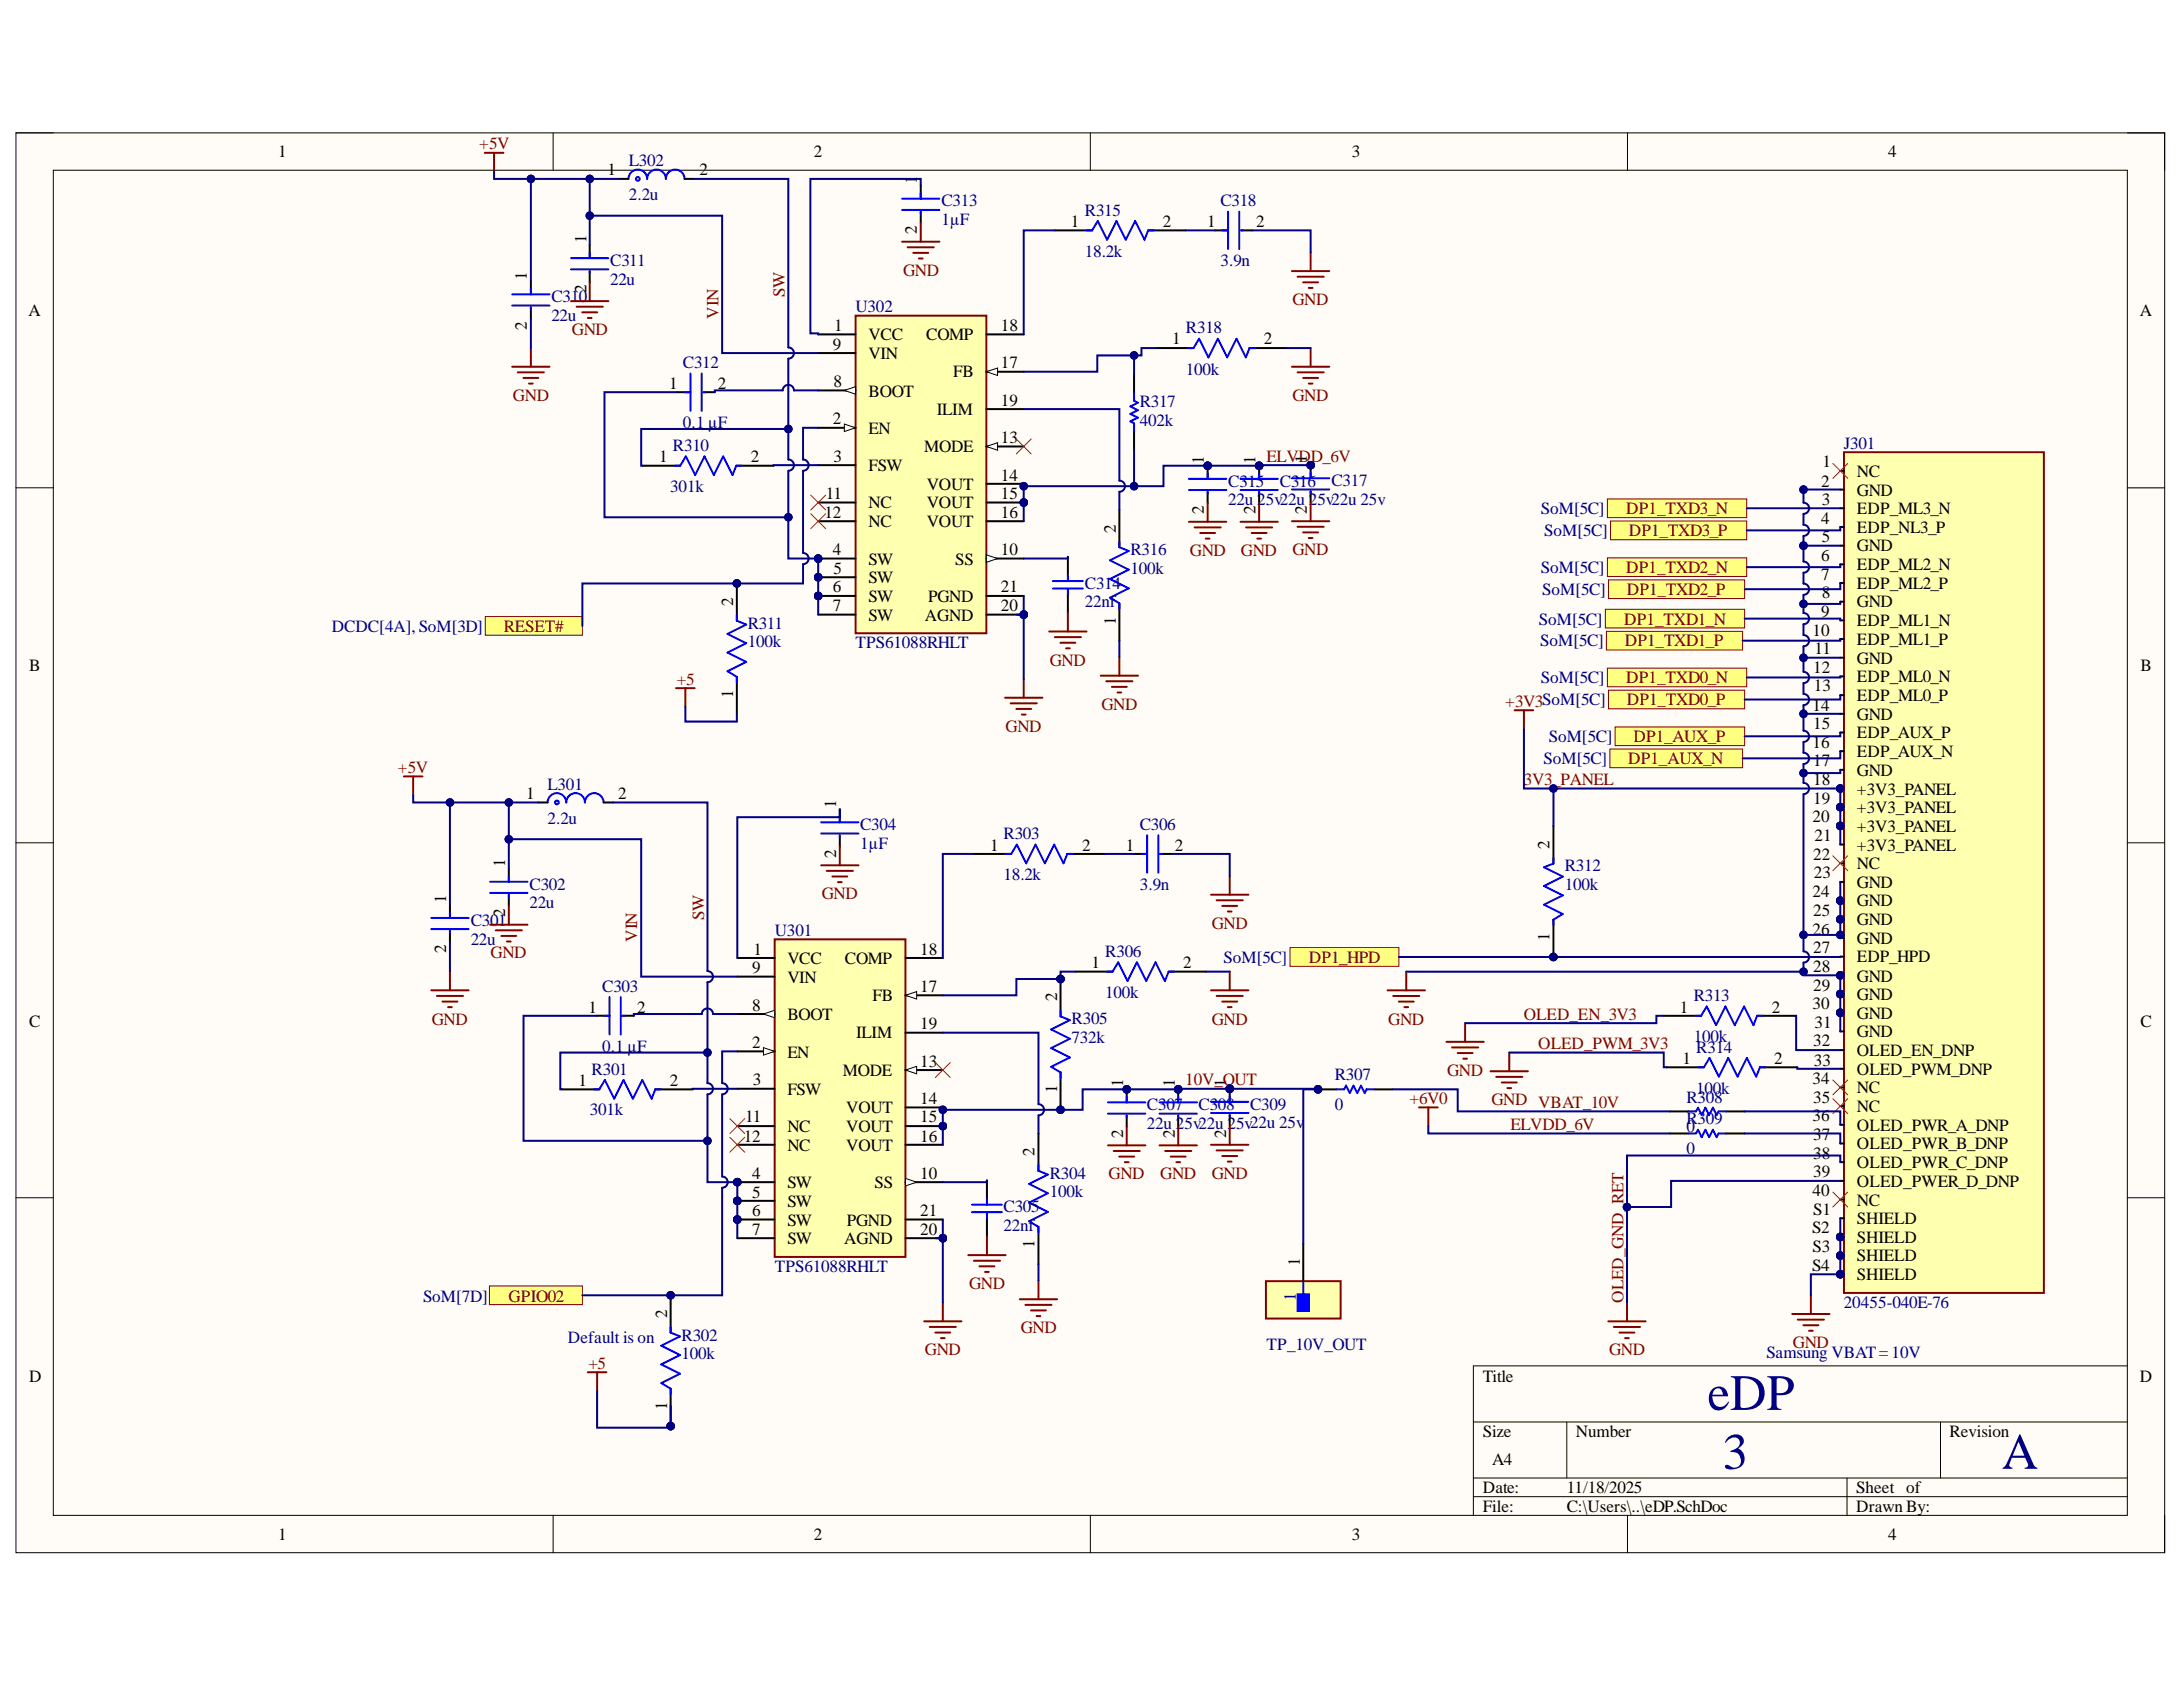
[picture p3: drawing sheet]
<svg xmlns="http://www.w3.org/2000/svg" width="279mm" height="216mm" viewBox="0 0 279 216" stroke-linecap="round" stroke-linejoin="round" font-family="sans-serif">
<defs><g id="words">
<g font-size="6.5" fill="#000080">
<text x="218.5" y="180.4">eDP</text>
<text x="220.5" y="188">3</text>
<text x="256.2" y="188">A</text>
</g>
<g font-size="2.2">
<text x="35.6" y="20.1">1</text>
<text x="77.8" y="22.4">1</text>
<text x="89.5" y="22.4">2</text>
<text x="104.2" y="20.1">2</text>
<text x="117.4" y="23.5" transform="rotate(-90 117.4 23.5)">1</text>
<text x="173" y="20.1">3</text>
<text x="241.6" y="20.1">4</text>
<text x="117.4" y="29.9" transform="rotate(-90 117.4 29.9)">2</text>
<text x="137.1" y="29">1</text>
<text x="148.8" y="29">2</text>
<text x="154.5" y="29">1</text>
<text x="160.8" y="29">2</text>
<text x="67.4" y="35.8" transform="rotate(-90 67.4 35.8)">1</text>
<text x="75" y="31.1" transform="rotate(-90 75 31.1)">1</text>
<text x="3.6" y="40.4">A</text>
<text x="75" y="37.6" transform="rotate(-90 75 37.6)">2</text>
<text x="273.9" y="40.4">A</text>
<text x="67.4" y="42.2" transform="rotate(-90 67.4 42.2)">2</text>
<text x="106.6" y="44.8">9</text>
<text x="106.8" y="42.4">1</text>
<text x="111.2" y="43.6">VCC</text>
<text x="111.2" y="45.9">VIN</text>
<text x="118.5" y="43.6">COMP</text>
<text x="128.1" y="42.4">18</text>
<text x="128.1" y="47.1">17</text>
<text x="150" y="44.1">1</text>
<text x="161.8" y="44.1">2</text>
<text x="85.6" y="49.7">1</text>
<text x="91.9" y="49.7">2</text>
<text x="106.7" y="49.6">8</text>
<text x="111.2" y="50.8">BOOT</text>
<text x="119.9" y="53.1">ILIM</text>
<text x="122" y="48.3">FB</text>
<text x="128.1" y="51.9">19</text>
<text x="84.4" y="59.1">1</text>
<text x="96.1" y="59.1">2</text>
<text x="106.6" y="54.3">2</text>
<text x="106.7" y="59.1">3</text>
<text x="111.2" y="55.5">EN</text>
<text x="118.3" y="57.9">MODE</text>
<text x="128.1" y="56.7">13</text>
<text x="154.1" y="59.4" transform="rotate(-90 154.1 59.4)">1</text>
<text x="160.7" y="59.4" transform="rotate(-90 160.7 59.4)">1</text>
<text x="167.3" y="59.3" transform="rotate(-90 167.3 59.3)">1</text>
<text x="233.3" y="59.8">1</text>
<text x="105.7" y="63.9">11</text>
<text x="111.2" y="60.3">FSW</text>
<text x="111.2" y="65.1">NC</text>
<text x="118.6" y="62.7">VOUT</text>
<text x="118.6" y="65.1">VOUT</text>
<text x="128.1" y="61.5">14</text>
<text x="128.1" y="63.9">15</text>
<text x="154.1" y="65.8" transform="rotate(-90 154.1 65.8)">2</text>
<text x="160.7" y="65.8" transform="rotate(-90 160.7 65.8)">2</text>
<text x="167.3" y="65.7" transform="rotate(-90 167.3 65.7)">2</text>
<text x="233.1" y="62.3">2</text>
<text x="233.2" y="64.6">3</text>
<text x="237.7" y="61">NC</text>
<text x="237.7" y="63.4">GND</text>
<text x="237.7" y="65.8">EDP_ML3_N</text>
<text x="105.5" y="66.2">12</text>
<text x="106.6" y="71.1">4</text>
<text x="111.2" y="67.4">NC</text>
<text x="118.6" y="67.4">VOUT</text>
<text x="128.1" y="71.1">10</text>
<text x="128.1" y="66.2">16</text>
<text x="142.8" y="68.2" transform="rotate(-90 142.8 68.2)">2</text>
<text x="233.1" y="67">4</text>
<text x="233.1" y="71.8">6</text>
<text x="233.2" y="69.4">5</text>
<text x="237.7" y="68.2">EDP_NL3_P</text>
<text x="237.7" y="70.6">GND</text>
<text x="93.8" y="77.6" transform="rotate(-90 93.8 77.6)">2</text>
<text x="106.6" y="75.8">6</text>
<text x="106.7" y="73.4">5</text>
<text x="111.2" y="72.2">SW</text>
<text x="111.2" y="74.6">SW</text>
<text x="111.2" y="77.1">SW</text>
<text x="118.8" y="77.1">PGND</text>
<text x="122.3" y="72.2">SS</text>
<text x="128.1" y="75.8">21</text>
<text x="233.1" y="74.2">7</text>
<text x="233.2" y="76.6">8</text>
<text x="237.7" y="73">EDP_ML2_N</text>
<text x="237.7" y="75.4">EDP_ML2_P</text>
<text x="237.7" y="77.7">GND</text>
<text x="106.6" y="78.3">7</text>
<text x="111.2" y="79.4">SW</text>
<text x="118.4" y="79.4">AGND</text>
<text x="128.1" y="78.3">20</text>
<text x="142.8" y="79.9" transform="rotate(-90 142.8 79.9)">1</text>
<text x="232" y="81.4">10</text>
<text x="232.3" y="83.8">11</text>
<text x="233.1" y="78.9">9</text>
<text x="237.7" y="80.1">EDP_ML1_N</text>
<text x="237.7" y="82.6">EDP_ML1_P</text>
<text x="3.7" y="85.9">B</text>
<text x="93.8" y="89.3" transform="rotate(-90 93.8 89.3)">1</text>
<text x="232.1" y="86.1">12</text>
<text x="232.2" y="88.5">13</text>
<text x="237.7" y="84.9">GND</text>
<text x="237.7" y="87.3">EDP_ML0_N</text>
<text x="237.7" y="89.8">EDP_ML0_P</text>
<text x="274" y="85.9">B</text>
<text x="232" y="90.9">14</text>
<text x="232" y="95.7">16</text>
<text x="232.1" y="93.3">15</text>
<text x="237.7" y="92.1">GND</text>
<text x="237.7" y="94.5">EDP_AUX_P</text>
<text x="232.1" y="98">17</text>
<text x="232.1" y="100.5">18</text>
<text x="237.7" y="96.9">EDP_AUX_N</text>
<text x="237.7" y="99.3">GND</text>
<text x="237.7" y="101.7">+3V3_PANEL</text>
<text x="67.3" y="102.3">1</text>
<text x="79.1" y="102.3">2</text>
<text x="107" y="103.4" transform="rotate(-90 107 103.4)">1</text>
<text x="232" y="105.2">20</text>
<text x="232.1" y="102.9">19</text>
<text x="232.3" y="107.7">21</text>
<text x="237.7" y="104.1">+3V3_PANEL</text>
<text x="237.7" y="106.4">+3V3_PANEL</text>
<text x="64.6" y="111" transform="rotate(-90 64.6 111)">1</text>
<text x="107" y="109.8" transform="rotate(-90 107 109.8)">2</text>
<text x="126.7" y="108.9">1</text>
<text x="138.5" y="108.9">2</text>
<text x="144.1" y="108.9">1</text>
<text x="150.4" y="108.9">2</text>
<text x="198.3" y="108.6" transform="rotate(-90 198.3 108.6)">2</text>
<text x="232.1" y="110.1">22</text>
<text x="232.2" y="112.4">23</text>
<text x="237.7" y="108.9">+3V3_PANEL</text>
<text x="237.7" y="111.2">NC</text>
<text x="237.7" y="113.6">GND</text>
<text x="57.1" y="115.6" transform="rotate(-90 57.1 115.6)">1</text>
<text x="64.6" y="117.4" transform="rotate(-90 64.6 117.4)">2</text>
<text x="232" y="114.8">24</text>
<text x="232" y="119.6">26</text>
<text x="232.1" y="117.2">25</text>
<text x="237.7" y="116">GND</text>
<text x="237.7" y="118.4">GND</text>
<text x="57.1" y="122" transform="rotate(-90 57.1 122)">2</text>
<text x="96.3" y="124.5">9</text>
<text x="96.5" y="122.2">1</text>
<text x="100.8" y="123.3">VCC</text>
<text x="100.8" y="125.8">VIN</text>
<text x="108.1" y="123.3">COMP</text>
<text x="117.8" y="122.2">18</text>
<text x="139.7" y="123.9">1</text>
<text x="151.5" y="123.9">2</text>
<text x="198.3" y="120.4" transform="rotate(-90 198.3 120.4)">1</text>
<text x="232.1" y="122">27</text>
<text x="232.1" y="124.4">28</text>
<text x="237.7" y="120.8">GND</text>
<text x="237.7" y="123.2">EDP_HPD</text>
<text x="237.7" y="125.6">GND</text>
<text x="3.7" y="131.4">C</text>
<text x="75.3" y="129.6">1</text>
<text x="81.6" y="129.6">2</text>
<text x="96.3" y="129.3">8</text>
<text x="100.8" y="130.5">BOOT</text>
<text x="111.7" y="128.2">FB</text>
<text x="117.8" y="127">17</text>
<text x="117.8" y="131.7">19</text>
<text x="135.3" y="128.2" transform="rotate(-90 135.3 128.2)">2</text>
<text x="215" y="129.6">1</text>
<text x="226.8" y="129.6">2</text>
<text x="232" y="129.2">30</text>
<text x="232.1" y="126.8">29</text>
<text x="232.3" y="131.5">31</text>
<text x="237.7" y="128">GND</text>
<text x="237.7" y="130.4">GND</text>
<text x="274" y="131.4">C</text>
<text x="96.3" y="134.1">2</text>
<text x="100.8" y="135.4">EN</text>
<text x="107.9" y="137.7">MODE</text>
<text x="109.6" y="132.9">ILIM</text>
<text x="117.8" y="136.5">13</text>
<text x="215.3" y="136.1">1</text>
<text x="227.1" y="136.1">2</text>
<text x="232.1" y="133.9">32</text>
<text x="232.2" y="136.4">33</text>
<text x="237.7" y="132.7">GND</text>
<text x="237.7" y="135.2">OLED_EN_DNP</text>
<text x="237.7" y="137.6">OLED_PWM_DNP</text>
<text x="74" y="139">1</text>
<text x="85.7" y="139">2</text>
<text x="95.4" y="143.6">11</text>
<text x="96.4" y="138.9">3</text>
<text x="100.8" y="140.1">FSW</text>
<text x="108.3" y="142.5">VOUT</text>
<text x="117.8" y="141.3">14</text>
<text x="117.8" y="143.6">15</text>
<text x="135.3" y="139.9" transform="rotate(-90 135.3 139.9)">1</text>
<text x="143.8" y="139.2" transform="rotate(-90 143.8 139.2)">1</text>
<text x="150.4" y="139.2" transform="rotate(-90 150.4 139.2)">1</text>
<text x="157" y="139.2" transform="rotate(-90 157 139.2)">1</text>
<text x="232" y="138.7">34</text>
<text x="232" y="143.5">36</text>
<text x="232.1" y="141.1">35</text>
<text x="237.7" y="139.9">NC</text>
<text x="237.7" y="142.3">NC</text>
<text x="95.2" y="146.1">12</text>
<text x="100.8" y="144.9">NC</text>
<text x="100.8" y="147.3">NC</text>
<text x="108.3" y="144.9">VOUT</text>
<text x="108.3" y="147.3">VOUT</text>
<text x="117.8" y="146.1">16</text>
<text x="132.4" y="148" transform="rotate(-90 132.4 148)">2</text>
<text x="143.8" y="145.6" transform="rotate(-90 143.8 145.6)">2</text>
<text x="150.4" y="145.6" transform="rotate(-90 150.4 145.6)">2</text>
<text x="157" y="145.6" transform="rotate(-90 157 145.6)">2</text>
<text x="232.1" y="145.9">37</text>
<text x="232.1" y="148.3">38</text>
<text x="237.7" y="144.7">OLED_PWR_A_DNP</text>
<text x="237.7" y="147.1">OLED_PWR_B_DNP</text>
<text x="237.7" y="149.5">OLED_PWR_C_DNP</text>
<text x="96.3" y="150.8">4</text>
<text x="96.3" y="153.3">5</text>
<text x="96.3" y="155.7">6</text>
<text x="100.8" y="152">SW</text>
<text x="100.8" y="154.5">SW</text>
<text x="111.9" y="152">SS</text>
<text x="117.8" y="155.7">21</text>
<text x="117.8" y="150.8">10</text>
<text x="232" y="153.1">40</text>
<text x="232.1" y="150.7">39</text>
<text x="232.1" y="155.5">S1</text>
<text x="237.7" y="151.8">OLED_PWER_D_DNP</text>
<text x="237.7" y="154.3">NC</text>
<text x="96.3" y="158">7</text>
<text x="100.8" y="156.8">SW</text>
<text x="100.8" y="159.2">SW</text>
<text x="108" y="159.2">AGND</text>
<text x="108.4" y="156.8">PGND</text>
<text x="117.8" y="158">20</text>
<text x="132.4" y="159.7" transform="rotate(-90 132.4 159.7)">1</text>
<text x="231.9" y="157.9">S2</text>
<text x="232" y="160.2">S3</text>
<text x="237.7" y="156.7">SHIELD</text>
<text x="237.7" y="159">SHIELD</text>
<text x="237.7" y="161.4">SHIELD</text>
<text x="166.3" y="162.1" transform="rotate(-90 166.3 162.1)">1</text>
<text x="231.9" y="162.7">S4</text>
<text x="237.7" y="163.9">SHIELD</text>
<text x="85.4" y="168.7" transform="rotate(-90 85.4 168.7)">2</text>
<text x="3.7" y="176.8">D</text>
<text x="189.8" y="176.8">Title</text>
<text x="273.9" y="176.8">D</text>
<text x="85.4" y="180.4" transform="rotate(-90 85.4 180.4)">1</text>
<text x="189.8" y="183.9">Size</text>
<text x="201.7" y="183.9">Number</text>
<text x="249.5" y="183.9">Revision</text>
<text x="189.8" y="191.1">Date:</text>
<text x="191" y="187.5">A4</text>
<text x="200.5" y="191.1">11/18/2025</text>
<text x="237.6" y="191.1">Sheet of</text>
<text x="35.6" y="197.1">1</text>
<text x="104.2" y="197.1">2</text>
<text x="173" y="197.1">3</text>
<text x="189.8" y="193.5">File:</text>
<text x="200.5" y="193.5">C:\Users\..\eDP.SchDoc</text>
<text x="237.6" y="193.5">Drawn By:</text>
<text x="241.6" y="197.1">4</text>
</g>
<g font-size="2.2" fill="#800000">
<text x="61.3" y="19.1">+5V</text>
<text x="115.6" y="35.3">GND</text>
<text x="92" y="40.8" transform="rotate(-90 92 40.8)">VIN</text>
<text x="100.4" y="38" transform="rotate(-90 100.4 38)">SW</text>
<text x="165.4" y="39.1">GND</text>
<text x="73.2" y="42.9">GND</text>
<text x="65.7" y="51.3">GND</text>
<text x="165.4" y="51.3">GND</text>
<text x="162.1" y="59.1">ELVDD_6V</text>
<text x="208.1" y="65.8">DP1_TXD3_N</text>
<text x="152.3" y="71.1">GND</text>
<text x="158.8" y="71.1">GND</text>
<text x="165.4" y="71.1">GND</text>
<text x="208.5" y="68.6">DP1_TXD3_P</text>
<text x="208.1" y="73.3">DP1_TXD2_N</text>
<text x="208.2" y="76.1">DP1_TXD2_P</text>
<text x="64.5" y="80.9">RESET#</text>
<text x="207.9" y="79.9">DP1_TXD1_N</text>
<text x="208" y="82.7">DP1_TXD1_P</text>
<text x="86.6" y="87.6">+5</text>
<text x="134.4" y="85.2">GND</text>
<text x="208.1" y="87.5">DP1_TXD0_N</text>
<text x="128.7" y="93.6">GND</text>
<text x="141" y="90.9">GND</text>
<text x="192.7" y="90.4">+3V3SoM[5C]</text>
<text x="208.2" y="90.3">DP1_TXD0_P</text>
<text x="209.1" y="95">DP1_AUX_P</text>
<text x="50.9" y="98.9">+5V</text>
<text x="195" y="100.5">3V3_PANEL</text>
<text x="208.4" y="97.8">DP1_AUX_N</text>
<text x="90.1" y="117.8" transform="rotate(-90 90.1 117.8)">SW</text>
<text x="105.2" y="115">GND</text>
<text x="155.1" y="118.9">GND</text>
<text x="62.8" y="122.7">GND</text>
<text x="81.6" y="120.5" transform="rotate(-90 81.6 120.5)">VIN</text>
<text x="167.5" y="123.3">DP1_HPD</text>
<text x="55.3" y="131.1">GND</text>
<text x="155.1" y="131.1">GND</text>
<text x="177.7" y="131.1">GND</text>
<text x="195" y="130.5">OLED_EN_3V3</text>
<text x="185.2" y="137.7">GND</text>
<text x="196.9" y="134.3">OLED_PWM_3V3</text>
<text x="151.7" y="138.9">10V_OUT</text>
<text x="180.4" y="141.3">+6V0</text>
<text x="190.9" y="141.4">GND VBAT_10V</text>
<text x="193.3" y="144.7">ELVDD_6V</text>
<text x="141.9" y="150.9">GND</text>
<text x="148.5" y="150.9">GND</text>
<text x="155.1" y="150.8">GND</text>
<text x="65.1" y="166.6">GPIO02</text>
<text x="124" y="165">GND</text>
<text x="207.8" y="166.7" transform="rotate(-90 207.8 166.7)">OLED_GND_RET</text>
<text x="118.4" y="173.4">GND</text>
<text x="130.6" y="170.6">GND</text>
<text x="205.9" y="173.4">GND</text>
<text x="229.5" y="172.5">GND</text>
<text x="75.3" y="175.2">+5</text>
</g>
<g font-size="2.2" fill="#000080">
<text x="80.5" y="21.2">L302</text>
<text x="80.5" y="25.5">2.2u</text>
<text x="120.5" y="26.4">C313</text>
<text x="120.5" y="28.8">1µF</text>
<text x="138.8" y="27.6">R315</text>
<text x="156.2" y="26.4">C318</text>
<text x="78.1" y="34">C311</text>
<text x="138.8" y="32.9">18.2k</text>
<text x="156.2" y="34.1">3.9n</text>
<text x="70.6" y="38.7">C310</text>
<text x="70.6" y="41">22u</text>
<text x="78.1" y="36.5">22u</text>
<text x="109.5" y="39.9">U302</text>
<text x="87.4" y="47.1">C312</text>
<text x="151.8" y="42.6">R318</text>
<text x="151.8" y="48">100k</text>
<text x="145.9" y="52">R317</text>
<text x="86.1" y="57.7">R310</text>
<text x="87.4" y="54.8">0.1 µF</text>
<text x="145.9" y="54.5">402k</text>
<text x="236" y="57.4">J301</text>
<text x="85.8" y="62.9">301k</text>
<text x="157.2" y="62.3">C315</text>
<text x="157.2" y="64.6">22u 25v22u 25v22u 25v</text>
<text x="163.8" y="62.3">C316</text>
<text x="170.4" y="62.2">C317</text>
<text x="197.2" y="65.8">SoM[5C]</text>
<text x="144.7" y="71.1">R316</text>
<text x="197.6" y="68.6">SoM[5C]</text>
<text x="138.8" y="75.4">C314</text>
<text x="138.8" y="77.7">22nf</text>
<text x="144.7" y="73.4">100k</text>
<text x="197.2" y="73.3">SoM[5C]</text>
<text x="197.4" y="76.1">SoM[5C]</text>
<text x="42.5" y="80.9">DCDC[4A], SoM[3D]</text>
<text x="95.7" y="80.5">R311</text>
<text x="95.7" y="82.8">100k</text>
<text x="109.5" y="83">TPS61088RHLT</text>
<text x="197" y="79.9">SoM[5C]</text>
<text x="197.1" y="82.7">SoM[5C]</text>
<text x="197.2" y="87.5">SoM[5C]</text>
<text x="198.2" y="95">SoM[5C]</text>
<text x="70.1" y="101.1">L301</text>
<text x="197.6" y="97.8">SoM[5C]</text>
<text x="70.1" y="105.4">2.2u</text>
<text x="110.1" y="106.3">C304</text>
<text x="128.4" y="107.4">R303</text>
<text x="145.9" y="106.3">C306</text>
<text x="67.8" y="113.9">C302</text>
<text x="110.1" y="108.6">1µF</text>
<text x="128.4" y="112.7">18.2k</text>
<text x="145.9" y="113.9">3.9n</text>
<text x="200.3" y="111.5">R312</text>
<text x="200.3" y="113.9">100k</text>
<text x="60.2" y="118.5">C301</text>
<text x="67.8" y="116.2">22u</text>
<text x="99.2" y="119.8">U301</text>
<text x="60.2" y="120.9">22u</text>
<text x="141.5" y="122.5">R306</text>
<text x="156.6" y="123.3">SoM[5C]</text>
<text x="77.1" y="126.9">C303</text>
<text x="137.2" y="131">R305</text>
<text x="141.5" y="127.7">100k</text>
<text x="216.8" y="128.2">R313</text>
<text x="75.7" y="137.6">R301</text>
<text x="77.1" y="134.6">0.1 µF</text>
<text x="137.2" y="133.5">732k</text>
<text x="216.8" y="133.4">100k</text>
<text x="217.1" y="134.8">R314</text>
<text x="75.5" y="142.7">301k</text>
<text x="146.8" y="142.1">C307</text>
<text x="153.4" y="142.1">C308</text>
<text x="160" y="142">C309</text>
<text x="170.8" y="138.2">R307</text>
<text x="170.8" y="142.1">0</text>
<text x="215.8" y="143.9">R309</text>
<text x="215.8" y="141.1">R308</text>
<text x="217.1" y="140">100k</text>
<text x="146.8" y="144.5">22u 25v22u 25v22u 25v</text>
<text x="215.8" y="147.7">0</text>
<text x="215.8" y="144.9">0</text>
<text x="128.4" y="155.1">C305</text>
<text x="134.4" y="150.8">R304</text>
<text x="134.4" y="153.2">100k</text>
<text x="128.4" y="157.6">22nf</text>
<text x="54.2" y="166.6">SoM[7D]</text>
<text x="99.2" y="162.8">TPS61088RHLT</text>
<text x="165.8" y="166.5" transform="rotate(-90 165.8 166.5)">1</text>
<text x="236" y="167.4">20455-040E-76</text>
<text x="72.7" y="171.9">Default is on</text>
<text x="87.2" y="171.6">R302</text>
<text x="87.2" y="173.9">100k</text>
<text x="162.1" y="172.8">TP_10V_OUT</text>
<text x="226.1" y="173.8">Samsung VBAT=10V</text>
</g>
</g></defs>
<path d="M2 17h275.1v181.7h-275.1z" fill-rule="evenodd" fill="#fffcf8"/>
<path d="M2 17h275.1v181.7h-275.1z" fill="none" stroke="#000" stroke-width=".13"/>
<path d="M6.8 21.8h265.5v172.1h-265.5z" fill-rule="evenodd" fill="#fffcf8"/>
<g fill="none" stroke="#000" stroke-width=".13">
<path d="M2 17h4.8M70.8 17v4.8M139.5 17v4.8M208.3 17v4.8M272.3 17h4.8v4.8M6.8 21.8h265.5v172.1h-265.5zM2 62.4h4.8M272.3 62.4h4.8M2 107.9h4.8M272.3 107.9h4.8M2 153.3h4.8M272.3 153.3h4.8"/>
<path d="M272.3 174.8h-83.7v19.1M70.8 193.9v4.8M139.6 193.9v4.8M188.6 182h83.7M188.6 189.2h83.7M188.6 191.5h83.7M200.5 182v7.2M208.3 193.9v4.8M236.4 189.2v4.7M248.4 182v7.2M277.1 193.9v4.8"/>
</g>
<circle cx="235.5" cy="100.9" r=".48" fill="#000080"/>
<circle cx="235.5" cy="100.9" r=".48" fill="none" stroke="#000080" stroke-width=".13"/>
<circle cx="235.5" cy="103.3" r=".48" fill="#000080"/>
<circle cx="235.5" cy="103.3" r=".48" fill="none" stroke="#000080" stroke-width=".13"/>
<circle cx="235.5" cy="105.7" r=".48" fill="#000080"/>
<circle cx="235.5" cy="105.7" r=".48" fill="none" stroke="#000080" stroke-width=".13"/>
<circle cx="235.5" cy="115.3" r=".48" fill="#000080"/>
<circle cx="235.5" cy="115.3" r=".48" fill="none" stroke="#000080" stroke-width=".13"/>
<circle cx="235.5" cy="117.7" r=".48" fill="#000080"/>
<circle cx="235.5" cy="117.7" r=".48" fill="none" stroke="#000080" stroke-width=".13"/>
<circle cx="235.5" cy="124.8" r=".48" fill="#000080"/>
<circle cx="235.5" cy="124.8" r=".48" fill="none" stroke="#000080" stroke-width=".13"/>
<circle cx="235.5" cy="127.2" r=".48" fill="#000080"/>
<circle cx="235.5" cy="127.2" r=".48" fill="none" stroke="#000080" stroke-width=".13"/>
<circle cx="235.5" cy="129.6" r=".48" fill="#000080"/>
<circle cx="235.5" cy="129.6" r=".48" fill="none" stroke="#000080" stroke-width=".13"/>
<circle cx="235.5" cy="158.3" r=".48" fill="#000080"/>
<circle cx="235.5" cy="158.3" r=".48" fill="none" stroke="#000080" stroke-width=".13"/>
<circle cx="235.5" cy="160.7" r=".48" fill="#000080"/>
<circle cx="235.5" cy="160.7" r=".48" fill="none" stroke="#000080" stroke-width=".13"/>
<circle cx="235.5" cy="163.1" r=".48" fill="#000080"/>
<circle cx="235.5" cy="163.1" r=".48" fill="none" stroke="#000080" stroke-width=".13"/>
<path d="M236 57.9h25.6v107.6h-25.6z" fill-rule="evenodd" fill="#ffffb0"/>
<path d="M236 57.9h25.6v107.6h-25.6z" fill="none" stroke="#800000" stroke-width=".25"/>
<g fill="none" stroke="#000" stroke-width=".25">
<path d="M235.5 60.3h.5M235.5 62.7h.5M235.5 65h.5M235.5 67.4h.5M235.5 69.8h.5M235.5 72.2h.5M235.5 74.6h.5M235.5 77h.5M235.5 79.4h.5M235.5 81.8h.5M235.5 84.2h.5M235.5 86.6h.5"/>
<path d="M235.5 89h.5M235.5 91.4h.5M235.5 93.7h.5M235.5 96.1h.5M235.5 98.5h.5M235.5 100.9h.5"/>
</g>
<circle cx="235.5" cy="100.9" r=".48" fill="#000080"/>
<circle cx="235.5" cy="100.9" r=".48" fill="none" stroke="#000080" stroke-width=".13"/>
<path d="M235.5 103.3h.5" fill="none" stroke="#000" stroke-width=".25"/>
<circle cx="235.5" cy="103.3" r=".48" fill="#000080"/>
<circle cx="235.5" cy="103.3" r=".48" fill="none" stroke="#000080" stroke-width=".13"/>
<path d="M235.5 105.7h.5" fill="none" stroke="#000" stroke-width=".25"/>
<circle cx="235.5" cy="105.7" r=".48" fill="#000080"/>
<circle cx="235.5" cy="105.7" r=".48" fill="none" stroke="#000080" stroke-width=".13"/>
<path d="M235.5 108.1h.5M235.5 110.5h.5M235.5 112.9h.5M235.5 115.3h.5" fill="none" stroke="#000" stroke-width=".25"/>
<circle cx="235.5" cy="115.3" r=".48" fill="#000080"/>
<circle cx="235.5" cy="115.3" r=".48" fill="none" stroke="#000080" stroke-width=".13"/>
<path d="M235.5 117.7h.5" fill="none" stroke="#000" stroke-width=".25"/>
<circle cx="235.5" cy="117.7" r=".48" fill="#000080"/>
<circle cx="235.5" cy="117.7" r=".48" fill="none" stroke="#000080" stroke-width=".13"/>
<path d="M235.5 120h.5M235.5 122.4h.5M235.5 124.8h.5" fill="none" stroke="#000" stroke-width=".25"/>
<circle cx="235.5" cy="124.8" r=".48" fill="#000080"/>
<circle cx="235.5" cy="124.8" r=".48" fill="none" stroke="#000080" stroke-width=".13"/>
<path d="M235.5 127.2h.5" fill="none" stroke="#000" stroke-width=".25"/>
<circle cx="235.5" cy="127.2" r=".48" fill="#000080"/>
<circle cx="235.5" cy="127.2" r=".48" fill="none" stroke="#000080" stroke-width=".13"/>
<path d="M235.5 129.6h.5" fill="none" stroke="#000" stroke-width=".25"/>
<circle cx="235.5" cy="129.6" r=".48" fill="#000080"/>
<circle cx="235.5" cy="129.6" r=".48" fill="none" stroke="#000080" stroke-width=".13"/>
<path d="M235.5 132h.5M235.5 134.4h.5M235.5 136.8h.5M235.5 139.2h.5M235.5 141.6h.5M235.5 143.9h.5M235.5 146.3h.5M235.5 148.7h.5M235.5 151.1h.5M235.5 153.5h.5M235.5 155.9h.5M235.5 158.3h.5" fill="none" stroke="#000" stroke-width=".25"/>
<circle cx="235.5" cy="158.3" r=".48" fill="#000080"/>
<circle cx="235.5" cy="158.3" r=".48" fill="none" stroke="#000080" stroke-width=".13"/>
<path d="M235.5 160.7h.5" fill="none" stroke="#000" stroke-width=".25"/>
<circle cx="235.5" cy="160.7" r=".48" fill="#000080"/>
<circle cx="235.5" cy="160.7" r=".48" fill="none" stroke="#000080" stroke-width=".13"/>
<path d="M235.5 163.1h.5" fill="none" stroke="#000" stroke-width=".25"/>
<circle cx="235.5" cy="163.1" r=".48" fill="#000080"/>
<circle cx="235.5" cy="163.1" r=".48" fill="none" stroke="#000080" stroke-width=".13"/>
<path d="M205.7 63.8h17.9v2.4h-17.9z" fill-rule="evenodd" fill="#ffff80"/>
<path d="M205.7 63.8h17.9v2.4h-17.9z" fill="none" stroke="#800000" stroke-width=".13"/>
<path d="M206.1 66.7h17.5v2.4h-17.5z" fill-rule="evenodd" fill="#ffff80"/>
<path d="M206.1 66.7h17.5v2.4h-17.5z" fill="none" stroke="#800000" stroke-width=".13"/>
<path d="M205.7 71.4h17.9v2.4h-17.9z" fill-rule="evenodd" fill="#ffff80"/>
<path d="M205.7 71.4h17.9v2.4h-17.9z" fill="none" stroke="#800000" stroke-width=".13"/>
<path d="M205.9 74.2h17.4v2.4h-17.4z" fill-rule="evenodd" fill="#ffff80"/>
<path d="M205.9 74.2h17.4v2.4h-17.4z" fill="none" stroke="#800000" stroke-width=".13"/>
<path d="M205.5 78h17.8v2.4h-17.8z" fill-rule="evenodd" fill="#ffff80"/>
<path d="M205.5 78h17.8v2.4h-17.8z" fill="none" stroke="#800000" stroke-width=".13"/>
<path d="M205.6 80.8h17.4v2.4h-17.4z" fill-rule="evenodd" fill="#ffff80"/>
<path d="M205.6 80.8h17.4v2.4h-17.4z" fill="none" stroke="#800000" stroke-width=".13"/>
<path d="M205.7 85.5h17.9v2.4h-17.9z" fill-rule="evenodd" fill="#ffff80"/>
<path d="M205.7 85.5h17.9v2.4h-17.9z" fill="none" stroke="#800000" stroke-width=".13"/>
<path d="M205.9 88.3h17.4v2.4h-17.4z" fill-rule="evenodd" fill="#ffff80"/>
<path d="M205.9 88.3h17.4v2.4h-17.4z" fill="none" stroke="#800000" stroke-width=".13"/>
<path d="M206.7 93h16.6v2.4h-16.6z" fill-rule="evenodd" fill="#ffff80"/>
<path d="M206.7 93h16.6v2.4h-16.6z" fill="none" stroke="#800000" stroke-width=".13"/>
<path d="M206 95.9h17v2.3h-17z" fill-rule="evenodd" fill="#ffff80"/>
<path d="M206 95.9h17v2.3h-17z" fill="none" stroke="#800000" stroke-width=".13"/>
<path d="M193.9 90.9h2.3M195 90.9v2.4" fill="none" stroke="#800000" stroke-width=".25"/>
<path d="M165.1 121.3h13.9v2.4h-13.9z" fill-rule="evenodd" fill="#ffff80"/>
<path d="M165.1 121.3h13.9v2.4h-13.9z" fill="none" stroke="#800000" stroke-width=".13"/>
<circle cx="198.8" cy="122.5" r=".48" fill="#000080"/>
<circle cx="198.8" cy="122.5" r=".48" fill="none" stroke="#000080" stroke-width=".13"/>
<path d="M198.8 117.7v4.8" fill="none" stroke="#000" stroke-width=".25"/>
<circle cx="198.8" cy="122.5" r=".48" fill="#000080"/>
<circle cx="198.8" cy="122.5" r=".48" fill="none" stroke="#000080" stroke-width=".13"/>
<path d="M198.8 105.7v4.8M213.7 145.1h2.4M213.7 142.2h2.4M220.9 145.1h2.4M220.9 142.2h2.4" fill="none" stroke="#000" stroke-width=".25"/>
<path d="M198.8 109.8v.7l-1.2 .5 2.4 1.2-2.4 1.2 2.4 1.2-2.4 1.2 2.4 1.2-1.2 .7v.7M216.1 145.1h1l.2-.5 .5 .9 .5-.9 .4 .9 .5-.9 .5 .9 .3-.4h.9M216.1 142.2h1l.2-.4 .5 .9 .5-.9 .4 .9 .5-.9 .5 .9 .3-.5h.9" fill="none" stroke="#00f" stroke-width=".25"/>
<g fill="none" stroke="#800000" stroke-width=".25">
<path d="M177.6 126.7h4.8M178.3 127.5h3.4M179 128.2h1.9M179.7 128.9h.5M180 124.4v2.3M181.6 141.7h2.4M182.8 141.7v2.4M205.8 169.1h4.8M206.6 169.8h3.3M207.3 170.5h1.9M208 171.3h.5M208.2 166.7v2.4"/>
<path d="M229.4 168.2h4.8M230.1 168.9h3.4M230.8 169.6h1.9M231.5 170.3h.5M231.8 165.8v2.4"/>
</g>
<path d="M234.6 59.3l1.9 1.9M236.5 59.3l-1.9 1.9M234.6 109.5l1.9 1.9M236.5 109.5l-1.9 1.9M234.6 138.2l1.9 1.9M236.5 138.2l-1.9 1.9M234.6 152.6l1.9 1.9M234.6 140.6l1.9 1.9M236.5 152.6l-1.9 1.9M236.5 140.6l-1.9 1.9" fill="none" stroke="#f00" stroke-width=".13"/>
<circle cx="94.4" cy="151.3" r=".48" fill="#000080"/>
<circle cx="94.4" cy="151.3" r=".48" fill="none" stroke="#000080" stroke-width=".13"/>
<circle cx="94.4" cy="153.7" r=".48" fill="#000080"/>
<circle cx="94.4" cy="153.7" r=".48" fill="none" stroke="#000080" stroke-width=".13"/>
<circle cx="94.4" cy="156.1" r=".48" fill="#000080"/>
<circle cx="94.4" cy="156.1" r=".48" fill="none" stroke="#000080" stroke-width=".13"/>
<circle cx="120.7" cy="158.5" r=".48" fill="#000080"/>
<circle cx="120.7" cy="158.5" r=".48" fill="none" stroke="#000080" stroke-width=".13"/>
<circle cx="120.7" cy="144.1" r=".48" fill="#000080"/>
<circle cx="120.7" cy="144.1" r=".48" fill="none" stroke="#000080" stroke-width=".13"/>
<path d="M99.1 120.2h16.8v40.7h-16.8z" fill-rule="evenodd" fill="#ffffb0"/>
<path d="M99.1 120.2h16.8v40.7h-16.8z" fill="none" stroke="#800000" stroke-width=".25"/>
<path d="M94.4 129.8h4.7" fill="none" stroke="#000" stroke-width=".25"/>
<path d="M97.7 129.8l1.4-.5v1z" fill="#f8fcff"/>
<path d="M97.7 129.8l1.4-.5v1z" fill="none" stroke="#000" stroke-width=".13"/>
<path d="M94.4 134.6h4.7" fill="none" stroke="#000" stroke-width=".25"/>
<path d="M97.7 134.1l1.4 .5-1.4 .4z" fill="#f8fcff"/>
<path d="M97.7 134.1l1.4 .5-1.4 .4z" fill="none" stroke="#000" stroke-width=".13"/>
<path d="M94.4 139.3h4.7M94.4 144.1h4.7M94.4 146.5h4.7M94.4 151.3h4.7" fill="none" stroke="#000" stroke-width=".25"/>
<circle cx="94.4" cy="151.3" r=".48" fill="#000080"/>
<circle cx="94.4" cy="151.3" r=".48" fill="none" stroke="#000080" stroke-width=".13"/>
<path d="M94.4 153.7h4.7" fill="none" stroke="#000" stroke-width=".25"/>
<circle cx="94.4" cy="153.7" r=".48" fill="#000080"/>
<circle cx="94.4" cy="153.7" r=".48" fill="none" stroke="#000080" stroke-width=".13"/>
<path d="M94.4 156.1h4.7" fill="none" stroke="#000" stroke-width=".25"/>
<circle cx="94.4" cy="156.1" r=".48" fill="#000080"/>
<circle cx="94.4" cy="156.1" r=".48" fill="none" stroke="#000080" stroke-width=".13"/>
<path d="M94.4 122.6h4.7M94.4 125h4.7M94.4 158.5h4.7M115.9 158.5h4.8" fill="none" stroke="#000" stroke-width=".25"/>
<circle cx="120.7" cy="158.5" r=".48" fill="#000080"/>
<circle cx="120.7" cy="158.5" r=".48" fill="none" stroke="#000080" stroke-width=".13"/>
<path d="M115.9 122.6h4.8M115.9 127.4h4.8" fill="none" stroke="#000" stroke-width=".25"/>
<path d="M115.9 127.4l1.4-.5v1z" fill="#f8fcff"/>
<path d="M115.9 127.4l1.4-.5v1z" fill="none" stroke="#000" stroke-width=".13"/>
<path d="M115.9 132.2h4.8M115.9 136.9h4.8" fill="none" stroke="#000" stroke-width=".25"/>
<path d="M115.9 136.9l1.4-.4v.9z" fill="#f8fcff"/>
<path d="M115.9 136.9l1.4-.4v.9z" fill="none" stroke="#000" stroke-width=".13"/>
<path d="M115.9 156.1h4.8M115.9 151.3h4.8" fill="none" stroke="#000" stroke-width=".25"/>
<path d="M115.9 150.8l1.4 .5-1.4 .5z" fill="#f8fcff"/>
<path d="M115.9 150.8l1.4 .5-1.4 .5z" fill="none" stroke="#000" stroke-width=".13"/>
<path d="M115.9 141.7h4.8M115.9 144.1h4.8" fill="none" stroke="#000" stroke-width=".25"/>
<circle cx="120.7" cy="144.1" r=".48" fill="#000080"/>
<circle cx="120.7" cy="144.1" r=".48" fill="none" stroke="#000080" stroke-width=".13"/>
<path d="M57.6 115.8v1.7M57.6 119.2v1.4M65.1 111.2v1.6M65.1 114.5v1.5M68.9 102.7h1.2M77.3 102.7h1.2M76.3 130h1.7M79.7 130h1.4M115.9 146.5h4.8" fill="none" stroke="#000" stroke-width=".25"/>
<path d="M51.7 99.4h2.4M52.9 99.4v2.4M62.7 118.3h4.8M63.4 119.1h3.4M64.2 119.8h1.9M65.1 116v2.3M55.2 126.7h4.8M55.9 127.5h3.4M56.6 128.2h1.9M57.3 128.9h.5M57.6 124.3v2.4M64.9 120.5h.5" fill="none" stroke="#800000" stroke-width=".25"/>
<g fill="none" stroke="#00f" stroke-width=".25">
<path d="M55.2 117.5h4.8M55.2 118.9h4.8M57.6 116.8v.7M57.6 119.2v.2M62.7 112.8h4.8M62.7 114.3h4.8M65.1 112.1v.7M65.1 114.5v.3M70.1 102.7a1.2 1.2 0 0 1 1.2-1.2 1.2 1.2 0 0 1 1.2 1.2 1.2 1.2 0 0 1 1.2-1.2 1.2 1.2 0 0 1 1.2 1.2 1.2 1.2 0 0 1 1.2-1.2 1.2 1.2 0 0 1 1.2 1.2M77.3 130h.7M78 127.6v4.8M79.5 127.6v4.8"/>
<path d="M79.7 130h.2"/>
<circle cx="71.3" cy="102.7" r=".24"/>
</g>
<circle cx="144.2" cy="139.4" r=".48" fill="#000080"/>
<circle cx="144.2" cy="139.4" r=".48" fill="none" stroke="#000080" stroke-width=".13"/>
<path d="M144.2 139.4v1.7" fill="none" stroke="#000" stroke-width=".25"/>
<circle cx="144.2" cy="139.4" r=".48" fill="#000080"/>
<circle cx="144.2" cy="139.4" r=".48" fill="none" stroke="#000080" stroke-width=".13"/>
<path d="M144.2 142.8v1.4" fill="none" stroke="#000" stroke-width=".25"/>
<path d="M141.8 141.1h4.8M141.8 142.5h4.8M144.2 140.4v.7M144.2 142.8v.2" fill="none" stroke="#00f" stroke-width=".25"/>
<circle cx="150.8" cy="139.4" r=".48" fill="#000080"/>
<circle cx="150.8" cy="139.4" r=".48" fill="none" stroke="#000080" stroke-width=".13"/>
<path d="M150.8 139.4v1.7" fill="none" stroke="#000" stroke-width=".25"/>
<circle cx="150.8" cy="139.4" r=".48" fill="#000080"/>
<circle cx="150.8" cy="139.4" r=".48" fill="none" stroke="#000080" stroke-width=".13"/>
<path d="M150.8 142.8v1.4" fill="none" stroke="#000" stroke-width=".25"/>
<path d="M148.4 141.1h4.8M148.4 142.5h4.8M150.8 140.4v.7M150.8 142.8v.2" fill="none" stroke="#00f" stroke-width=".25"/>
<circle cx="157.4" cy="139.3" r=".48" fill="#000080"/>
<circle cx="157.4" cy="139.3" r=".48" fill="none" stroke="#000080" stroke-width=".13"/>
<path d="M157.4 139.3v1.7" fill="none" stroke="#000" stroke-width=".25"/>
<circle cx="157.4" cy="139.3" r=".48" fill="#000080"/>
<circle cx="157.4" cy="139.3" r=".48" fill="none" stroke="#000080" stroke-width=".13"/>
<path d="M107.5 103.6v1.6M107.5 106.9v1.4M157.4 142.7v1.4" fill="none" stroke="#000" stroke-width=".25"/>
<path d="M105.1 105.2h4.8M105.1 106.7h4.8M107.5 104.5v.7M107.5 106.9v.3M155 141h4.8M155 142.4h4.8M157.4 140.3v.7M157.4 142.7v.2" fill="none" stroke="#00f" stroke-width=".25"/>
<g fill="none" stroke="#800000" stroke-width=".25">
<path d="M105.1 110.7h4.8M105.8 111.5h3.4M106.5 112.2h1.9M107.2 112.9h.5M107.5 108.3v2.4M141.8 146.6h4.8M142.5 147.3h3.4M143.3 148h1.9M144 148.7h.4M144.2 144.2v2.4M148.4 146.6h4.8M149.1 147.3h3.4"/>
<path d="M149.8 148h2M150.6 148.7h.4M150.8 144.2v2.4M155 146.5h4.8M155.7 147.2h3.4M156.4 147.9h1.9M157.1 148.7h.5M157.4 144.1v2.4"/>
</g>
<path d="M93.4 145.6l1.9 1.9M93.4 143.2l1.9 1.9M95.3 145.6l-1.9 1.9M95.3 143.2l-1.9 1.9" fill="none" stroke="#f00" stroke-width=".13"/>
<circle cx="135.7" cy="142" r=".48" fill="#000080"/>
<circle cx="135.7" cy="142" r=".48" fill="none" stroke="#000080" stroke-width=".13"/>
<circle cx="135.7" cy="125.3" r=".48" fill="#000080"/>
<circle cx="135.7" cy="125.3" r=".48" fill="none" stroke="#000080" stroke-width=".13"/>
<path d="M135.7 137.2v4.8" fill="none" stroke="#000" stroke-width=".25"/>
<circle cx="135.7" cy="142" r=".48" fill="#000080"/>
<circle cx="135.7" cy="142" r=".48" fill="none" stroke="#000080" stroke-width=".13"/>
<path d="M135.7 125.3v4.8" fill="none" stroke="#000" stroke-width=".25"/>
<circle cx="135.7" cy="125.3" r=".48" fill="#000080"/>
<circle cx="135.7" cy="125.3" r=".48" fill="none" stroke="#000080" stroke-width=".13"/>
<g fill="none" stroke="#00f" stroke-width=".25">
<path d="M128.7 109.3h.7l.7-1.2 1.2 2.4 1.2-2.4 1.2 2.4 1.2-2.4 1.2 2.4 .5-1.2h.7M146.1 109.3h.7M146.8 106.9v4.8M148.3 106.9v4.8M148.5 109.3h.2M76 139.4h.7l.7-1.2 1.2 2.4 1.2-2.4 1.2 2.4 1.2-2.4 1.2 2.4 .5-1.2h.7M135.7 129.4v.7l1.2 .5-2.4 1.1 2.4 1.2-2.4 1.2 2.4 1.2-2.4 1.2 1.2 .7v.8M141.7 124.3h.7l.7-1.1 1.2 2.3 1.2-2.3 1.2 2.3 1.2-2.3 1.2 2.3 .5-1.2h.7M124.4 154.2h3.8M124.4 155.1h3.8M126.3 153.5v.7M126.3 155.1v.7"/>
<path d="M132.9 149.1v.7l1.2 .5-2.4 1.2 2.4 1.2-2.4 1.2 2.4 1.2-2.4 1.2 1.2 .7v.7"/>
</g>
<path d="M124.6 109.3h4.8M136.6 109.3h4.8M145.1 109.3h1.7M148.5 109.3h1.4M71.9 139.4h4.8M83.9 139.4h4.8M137.6 124.3h4.8M149.6 124.3h4.8M126.3 151.1v2.4M126.3 155.8v2.4M132.9 145.1v4.7M132.9 157v4.8" fill="none" stroke="#000" stroke-width=".25"/>
<g fill="none" stroke="#800000" stroke-width=".25">
<path d="M155 114.5h4.8M155.7 115.2h3.4M156.4 115.9h1.9M157.1 116.7h.5M157.4 112.1v2.4M155 126.7h4.8M155.7 127.5h3.4M156.4 128.2h1.9M157.1 128.9h.5M157.4 124.3v2.4M126.3 158.2v2.4M118.3 169.1h4.8"/>
<path d="M119 169.8h3.3M119.7 170.5h1.9M120.4 171.3h.5M120.7 166.7v2.4M123.9 160.6h4.8M124.6 161.3h3.4M125.4 162.1h1.9M126.1 162.8h.5M130.5 166.3h4.8M131.2 167h3.4M132 167.7h1.9M132.7 168.4h.4"/>
<path d="M132.9 163.9v2.4"/>
</g>
<path d="M119.7 136l1.9 1.9M121.6 136l-1.9 1.9" fill="none" stroke="#f00" stroke-width=".13"/>
<path d="M62.6 164.6h11.9v2.4h-11.9z" fill-rule="evenodd" fill="#ffff80"/>
<path d="M62.6 164.6h11.9v2.4h-11.9z" fill="none" stroke="#800000" stroke-width=".13"/>
<circle cx="85.8" cy="182.5" r=".48" fill="#000080"/>
<circle cx="85.8" cy="182.5" r=".48" fill="none" stroke="#000080" stroke-width=".13"/>
<circle cx="85.8" cy="165.8" r=".48" fill="#000080"/>
<circle cx="85.8" cy="165.8" r=".48" fill="none" stroke="#000080" stroke-width=".13"/>
<path d="M85.8 177.7v4.8" fill="none" stroke="#000" stroke-width=".25"/>
<circle cx="85.8" cy="182.5" r=".48" fill="#000080"/>
<circle cx="85.8" cy="182.5" r=".48" fill="none" stroke="#000080" stroke-width=".13"/>
<path d="M85.8 165.8v4.7" fill="none" stroke="#000" stroke-width=".25"/>
<circle cx="85.8" cy="165.8" r=".48" fill="#000080"/>
<circle cx="85.8" cy="165.8" r=".48" fill="none" stroke="#000080" stroke-width=".13"/>
<path d="M85.8 169.8v.7l1.2 .5-2.4 1.2 2.4 1.2-2.4 1.2 2.4 1.2-2.4 1.2 1.2 .7v.7" fill="none" stroke="#00f" stroke-width=".25"/>
<circle cx="168.7" cy="139.4" r=".48" fill="#000080"/>
<circle cx="168.7" cy="139.4" r=".48" fill="none" stroke="#000080" stroke-width=".13"/>
<path d="M168.7 139.4h2.4M175.9 139.4h2.4" fill="none" stroke="#000" stroke-width=".25"/>
<circle cx="168.7" cy="139.4" r=".48" fill="#000080"/>
<circle cx="168.7" cy="139.4" r=".48" fill="none" stroke="#000080" stroke-width=".13"/>
<path d="M171.1 139.4h.9l.3-.5 .5 1 .4-1 .5 1 .5-1 .5 1 .2-.5h1" fill="none" stroke="#00f" stroke-width=".25"/>
<path d="M162 164h9.6v4.7h-9.6z" fill-rule="evenodd" fill="#ffffb0"/>
<path d="M162 164h9.6v4.7h-9.6z" fill="none" stroke="#800000" stroke-width=".25"/>
<path d="M166.1 165.6h1.4v2.2h-1.4z" fill-rule="evenodd" fill="#00f"/>
<path d="M217 130h.7l.7-1.2 1.2 2.4 1.2-2.4 1.2 2.4 1.2-2.4 1.2 2.4 .5-1.2h.7M217.4 136.6h.7l.7-1.2 1.2 2.4 1.2-2.4 1.2 2.4 1.2-2.4 1.2 2.4 .5-1.2h.7M166.1 165.6h1.4v2.2h-1.4zM166.8 164v1.6" fill="none" stroke="#00f" stroke-width=".25"/>
<path d="M212.9 130h4.8M213.3 136.6h4.8M224.9 130h4.8M225.3 136.6h4.7M166.8 159.2v4.8" fill="none" stroke="#000" stroke-width=".25"/>
<g fill="none" stroke="#800000" stroke-width=".25">
<path d="M86.5 88.1h2.4M87.7 88.1v2.4M185.1 133.3h4.8M185.8 134.1h3.4M186.6 134.8h1.9M187.3 135.5h.5M187.5 130.9v2.4M190.8 137.1h4.8M191.5 137.8h3.3M192.2 138.5h1.9M192.9 139.3h.5M193.2 134.7v2.4"/>
<path d="M75.2 175.6h2.4M76.4 175.6v2.4"/>
</g>
<circle cx="94.3" cy="74.7" r=".48" fill="#000080"/>
<circle cx="94.3" cy="74.7" r=".48" fill="none" stroke="#000080" stroke-width=".13"/>
<path d="M94.3 74.7v4.7M94.3 86.6v4.8" fill="none" stroke="#000" stroke-width=".25"/>
<circle cx="94.3" cy="74.7" r=".48" fill="#000080"/>
<circle cx="94.3" cy="74.7" r=".48" fill="none" stroke="#000080" stroke-width=".13"/>
<path d="M94.3 78.7v.7l1.2 .5-2.4 1.2 2.4 1.2-2.4 1.2 2.4 1.2-2.4 1.2 1.2 .7v.7" fill="none" stroke="#00f" stroke-width=".25"/>
<circle cx="104.7" cy="71.5" r=".48" fill="#000080"/>
<circle cx="104.7" cy="71.5" r=".48" fill="none" stroke="#000080" stroke-width=".13"/>
<circle cx="104.7" cy="73.9" r=".48" fill="#000080"/>
<circle cx="104.7" cy="73.9" r=".48" fill="none" stroke="#000080" stroke-width=".13"/>
<circle cx="104.7" cy="76.3" r=".48" fill="#000080"/>
<circle cx="104.7" cy="76.3" r=".48" fill="none" stroke="#000080" stroke-width=".13"/>
<circle cx="131" cy="78.7" r=".48" fill="#000080"/>
<circle cx="131" cy="78.7" r=".48" fill="none" stroke="#000080" stroke-width=".13"/>
<circle cx="131" cy="64.3" r=".48" fill="#000080"/>
<circle cx="131" cy="64.3" r=".48" fill="none" stroke="#000080" stroke-width=".13"/>
<path d="M109.5 40.4h16.7v40.6h-16.7z" fill-rule="evenodd" fill="#ffffb0"/>
<path d="M109.5 40.4h16.7v40.6h-16.7z" fill="none" stroke="#800000" stroke-width=".25"/>
<path d="M104.7 50h4.8" fill="none" stroke="#000" stroke-width=".25"/>
<path d="M108.1 50l1.4-.5v.9z" fill="#f8fcff"/>
<path d="M108.1 50l1.4-.5v.9z" fill="none" stroke="#000" stroke-width=".13"/>
<path d="M104.7 54.8h4.8" fill="none" stroke="#000" stroke-width=".25"/>
<path d="M108.1 54.3l1.4 .5-1.4 .4z" fill="#f8fcff"/>
<path d="M108.1 54.3l1.4 .5-1.4 .4z" fill="none" stroke="#000" stroke-width=".13"/>
<path d="M104.7 59.5h4.8M104.7 64.3h4.8M104.7 66.7h4.8M104.7 71.5h4.8" fill="none" stroke="#000" stroke-width=".25"/>
<circle cx="104.7" cy="71.5" r=".48" fill="#000080"/>
<circle cx="104.7" cy="71.5" r=".48" fill="none" stroke="#000080" stroke-width=".13"/>
<path d="M104.7 73.9h4.8" fill="none" stroke="#000" stroke-width=".25"/>
<circle cx="104.7" cy="73.9" r=".48" fill="#000080"/>
<circle cx="104.7" cy="73.9" r=".48" fill="none" stroke="#000080" stroke-width=".13"/>
<path d="M104.7 76.3h4.8" fill="none" stroke="#000" stroke-width=".25"/>
<circle cx="104.7" cy="76.3" r=".48" fill="#000080"/>
<circle cx="104.7" cy="76.3" r=".48" fill="none" stroke="#000080" stroke-width=".13"/>
<path d="M104.7 42.8h4.8M104.7 45.2h4.8M104.7 78.7h4.8M126.2 78.7h4.8" fill="none" stroke="#000" stroke-width=".25"/>
<circle cx="131" cy="78.7" r=".48" fill="#000080"/>
<circle cx="131" cy="78.7" r=".48" fill="none" stroke="#000080" stroke-width=".13"/>
<path d="M126.2 42.8h4.8M126.2 47.6h4.8" fill="none" stroke="#000" stroke-width=".25"/>
<path d="M126.2 47.6l1.5-.5v1z" fill="#f8fcff"/>
<path d="M126.2 47.6l1.5-.5v1z" fill="none" stroke="#000" stroke-width=".13"/>
<path d="M126.2 52.4h4.8M126.2 57.1h4.8" fill="none" stroke="#000" stroke-width=".25"/>
<path d="M126.2 57.1l1.5-.4v.9z" fill="#f8fcff"/>
<path d="M126.2 57.1l1.5-.4v.9z" fill="none" stroke="#000" stroke-width=".13"/>
<path d="M126.2 76.3h4.8M126.2 71.5h4.8" fill="none" stroke="#000" stroke-width=".25"/>
<path d="M126.2 71l1.5 .5-1.5 .5z" fill="#f8fcff"/>
<path d="M126.2 71l1.5 .5-1.5 .5z" fill="none" stroke="#000" stroke-width=".13"/>
<path d="M126.2 61.9h4.8M126.2 64.3h4.8" fill="none" stroke="#000" stroke-width=".25"/>
<circle cx="131" cy="64.3" r=".48" fill="#000080"/>
<circle cx="131" cy="64.3" r=".48" fill="none" stroke="#000080" stroke-width=".13"/>
<path d="M67.9 36v1.7M67.9 39.3v1.5M75.5 31.4v1.6M75.5 34.7v1.5M79.2 22.9h1.2M87.6 22.9h1.2M86.7 50.2h1.7M90 50.2h1.5M126.2 66.7h4.8" fill="none" stroke="#000" stroke-width=".25"/>
<path d="M62 19.6h2.4M63.2 19.6v2.4M73.1 38.5h4.8M73.8 39.3h3.4M74.5 40h1.9M75.5 36.2v2.3M65.6 46.9h4.7M66.3 47.7h3.3M67 48.4h1.9M67.7 49.1h.5M67.9 44.5v2.4M75.2 40.7h.5" fill="none" stroke="#800000" stroke-width=".25"/>
<g fill="none" stroke="#00f" stroke-width=".25">
<path d="M65.6 37.7h4.7M65.6 39.1h4.7M67.9 37v.7M67.9 39.3v.3M73.1 33h4.8M73.1 34.5h4.8M75.5 32.3v.7M75.5 34.7v.2M80.4 22.9a1.2 1.2 0 0 1 1.2-1.2 1.2 1.2 0 0 1 1.2 1.2 1.2 1.2 0 0 1 1.2-1.2 1.2 1.2 0 0 1 1.2 1.2 1.2 1.2 0 0 1 1.2-1.2 1.2 1.2 0 0 1 1.2 1.2M87.7 50.2h.7M88.4 47.8v4.8M89.8 47.8v4.8"/>
<path d="M90 50.2h.3"/>
<circle cx="81.6" cy="22.9" r=".24"/>
</g>
<circle cx="154.6" cy="59.6" r=".48" fill="#000080"/>
<circle cx="154.6" cy="59.6" r=".48" fill="none" stroke="#000080" stroke-width=".13"/>
<path d="M154.6 59.6v1.7" fill="none" stroke="#000" stroke-width=".25"/>
<circle cx="154.6" cy="59.6" r=".48" fill="#000080"/>
<circle cx="154.6" cy="59.6" r=".48" fill="none" stroke="#000080" stroke-width=".13"/>
<path d="M154.6 63v1.4" fill="none" stroke="#000" stroke-width=".25"/>
<path d="M152.2 61.3h4.8M152.2 62.7h4.8M154.6 60.6v.7M154.6 63v.2" fill="none" stroke="#00f" stroke-width=".25"/>
<circle cx="161.2" cy="59.6" r=".48" fill="#000080"/>
<circle cx="161.2" cy="59.6" r=".48" fill="none" stroke="#000080" stroke-width=".13"/>
<path d="M161.2 59.6v1.7" fill="none" stroke="#000" stroke-width=".25"/>
<circle cx="161.2" cy="59.6" r=".48" fill="#000080"/>
<circle cx="161.2" cy="59.6" r=".48" fill="none" stroke="#000080" stroke-width=".13"/>
<path d="M161.2 63v1.4" fill="none" stroke="#000" stroke-width=".25"/>
<path d="M158.8 61.3h4.7M158.8 62.7h4.7M161.2 60.6v.7M161.2 63v.2" fill="none" stroke="#00f" stroke-width=".25"/>
<circle cx="167.7" cy="59.5" r=".48" fill="#000080"/>
<circle cx="167.7" cy="59.5" r=".48" fill="none" stroke="#000080" stroke-width=".13"/>
<path d="M167.7 59.5v1.7" fill="none" stroke="#000" stroke-width=".25"/>
<circle cx="167.7" cy="59.5" r=".48" fill="#000080"/>
<circle cx="167.7" cy="59.5" r=".48" fill="none" stroke="#000080" stroke-width=".13"/>
<g fill="none" stroke="#000" stroke-width=".25">
<path d="M117.8 23.8v1.6M117.8 27.1v1.4M135 29.5h4.8M147 29.5h4.7M155.5 29.5h1.7M158.9 29.5h1.4M82.3 59.6h4.8M94.2 59.6h4.8M148 44.5h4.8M159.9 44.5h4.8M136.7 71.3v2.4M136.7 76v2.4"/>
<path d="M143.3 65.3v4.7M143.3 77.2v4.8M167.7 62.9v1.4"/>
</g>
<g fill="none" stroke="#00f" stroke-width=".25">
<path d="M115.5 25.4h4.7M115.5 26.9h4.7M117.8 24.7v.7M117.8 27.1v.2M139.1 29.5h.7l.7-1.2 1.2 2.4 1.2-2.4 1.2 2.4 1.2-2.4 1.2 2.4 .5-1.2h.7M156.5 29.5h.7M157.2 27.1v4.8M158.6 27.1v4.8M158.9 29.5h.2M86.3 59.6h.8l.7-1.2 1.2 2.4 1.2-2.4 1.2 2.4 1.2-2.4 1.2 2.4 .4-1.2h.7M152 44.5h.8l.7-1.1 1.2 2.3 1.2-2.3 1.2 2.3 1.2-2.3 1.2 2.3 .4-1.2h.7M134.8 74.4h3.8"/>
<path d="M134.8 75.3h3.8M136.7 73.7v.7M136.7 75.3v.7M143.3 69.3v.7l1.2 .5-2.4 1.2 2.4 1.2-2.4 1.2 2.4 1.2-2.4 1.2 1.2 .7v.7M165.4 61.2h4.7M165.4 62.6h4.7M167.7 60.5v.7M167.7 62.9v.2"/>
</g>
<g fill="none" stroke="#800000" stroke-width=".25">
<path d="M115.5 30.9h4.7M116.2 31.7h3.3M116.9 32.4h1.9M117.6 33.1h.5M117.8 28.5v2.4M165.4 34.7h4.7M166.1 35.4h3.3M166.8 36.1h1.9M167.5 36.8h.5M167.7 32.3v2.4M165.4 46.9h4.7M166.1 47.7h3.3"/>
<path d="M166.8 48.4h1.9M167.5 49.1h.5M167.7 44.5v2.4M136.7 78.4v2.4M152.2 66.8h4.8M152.9 67.5h3.3M153.6 68.2h1.9M154.3 68.9h.5M154.6 64.4v2.4M158.8 66.8h4.7M159.5 67.5h3.3M160.2 68.2h1.9"/>
<path d="M160.9 68.9h.5M161.2 64.4v2.4M165.4 66.7h4.7M166.1 67.4h3.3M166.8 68.1h1.9M167.5 68.9h.5M167.7 64.3v2.4M128.6 89.3h4.8M129.4 90h3.3M130.1 90.7h1.9M130.8 91.4h.5M131 86.9v2.4"/>
<path d="M134.3 80.8h4.8M135 81.5h3.3M135.7 82.3h1.9M136.4 83h.5M140.9 86.5h4.8M141.6 87.2h3.3M142.3 87.9h1.9M143 88.6h.5M143.3 84.1v2.4"/>
</g>
<path d="M130.1 56.2l1.9 1.9M132 56.2l-1.9 1.9M103.8 65.7l1.9 2M103.8 63.4l1.9 1.9M105.7 65.7l-1.9 2M105.7 63.4l-1.9 1.9" fill="none" stroke="#f00" stroke-width=".13"/>
<path d="M62.1 78.9h12.4v2.4h-12.4z" fill-rule="evenodd" fill="#ffff80"/>
<path d="M62.1 78.9h12.4v2.4h-12.4z" fill="none" stroke="#800000" stroke-width=".13"/>
<path d="M223.3 79.2h12.2v.2M223.6 65h11.9M235.5 67.4v.5h-11.9M235.5 72.2v.4h-11.9M235.5 74.6v.8h-12.2M235.5 81.8v.2h-12.5M235.5 86.6v.1h-11.9M235.5 89v.5h-12.2M235.5 93.7v.5h-12.2M235.5 96.1v1h-12.5M235.5 100.9v2.4" fill="none" stroke="#000080" stroke-width=".25"/>
<circle cx="235.5" cy="100.9" r=".48" fill="#000080"/>
<circle cx="235.5" cy="100.9" r=".48" fill="none" stroke="#000080" stroke-width=".13"/>
<circle cx="235.5" cy="103.3" r=".48" fill="#000080"/>
<circle cx="235.5" cy="103.3" r=".48" fill="none" stroke="#000080" stroke-width=".13"/>
<path d="M235.5 103.3v2.4" fill="none" stroke="#000080" stroke-width=".25"/>
<circle cx="235.5" cy="103.3" r=".48" fill="#000080"/>
<circle cx="235.5" cy="103.3" r=".48" fill="none" stroke="#000080" stroke-width=".13"/>
<circle cx="235.5" cy="105.7" r=".48" fill="#000080"/>
<circle cx="235.5" cy="105.7" r=".48" fill="none" stroke="#000080" stroke-width=".13"/>
<path d="M235.5 105.7v2.4" fill="none" stroke="#000080" stroke-width=".25"/>
<circle cx="235.5" cy="105.7" r=".48" fill="#000080"/>
<circle cx="235.5" cy="105.7" r=".48" fill="none" stroke="#000080" stroke-width=".13"/>
<path d="M179 122.5h19.8" fill="none" stroke="#000080" stroke-width=".25"/>
<circle cx="198.8" cy="122.5" r=".48" fill="#000080"/>
<circle cx="198.8" cy="122.5" r=".48" fill="none" stroke="#000080" stroke-width=".13"/>
<path d="M198.8 100.9h36.7" fill="none" stroke="#000080" stroke-width=".25"/>
<circle cx="198.8" cy="100.9" r=".48" fill="#000080"/>
<circle cx="198.8" cy="100.9" r=".48" fill="none" stroke="#000080" stroke-width=".13"/>
<circle cx="235.5" cy="100.9" r=".48" fill="#000080"/>
<circle cx="235.5" cy="100.9" r=".48" fill="none" stroke="#000080" stroke-width=".13"/>
<path d="M195 93.3v7.6h3.8v4.8" fill="none" stroke="#000080" stroke-width=".25"/>
<circle cx="198.8" cy="100.9" r=".48" fill="#000080"/>
<circle cx="198.8" cy="100.9" r=".48" fill="none" stroke="#000080" stroke-width=".13"/>
<path d="M235.5 122.4l-36.7 .1" fill="none" stroke="#000080" stroke-width=".25"/>
<circle cx="198.8" cy="122.5" r=".48" fill="#000080"/>
<circle cx="198.8" cy="122.5" r=".48" fill="none" stroke="#000080" stroke-width=".13"/>
<path d="M235.5 129.6v2.4" fill="none" stroke="#000080" stroke-width=".25"/>
<circle cx="235.5" cy="129.6" r=".48" fill="#000080"/>
<circle cx="235.5" cy="129.6" r=".48" fill="none" stroke="#000080" stroke-width=".13"/>
<path d="M235.5 127.2v2.4" fill="none" stroke="#000080" stroke-width=".25"/>
<circle cx="235.5" cy="129.6" r=".48" fill="#000080"/>
<circle cx="235.5" cy="129.6" r=".48" fill="none" stroke="#000080" stroke-width=".13"/>
<circle cx="235.5" cy="127.2" r=".48" fill="#000080"/>
<circle cx="235.5" cy="127.2" r=".48" fill="none" stroke="#000080" stroke-width=".13"/>
<path d="M235.5 124.8v2.4" fill="none" stroke="#000080" stroke-width=".25"/>
<circle cx="235.5" cy="127.2" r=".48" fill="#000080"/>
<circle cx="235.5" cy="127.2" r=".48" fill="none" stroke="#000080" stroke-width=".13"/>
<circle cx="235.5" cy="124.8" r=".48" fill="#000080"/>
<circle cx="235.5" cy="124.8" r=".48" fill="none" stroke="#000080" stroke-width=".13"/>
<path d="M235.5 112.9v2.4" fill="none" stroke="#000080" stroke-width=".25"/>
<circle cx="235.5" cy="115.3" r=".48" fill="#000080"/>
<circle cx="235.5" cy="115.3" r=".48" fill="none" stroke="#000080" stroke-width=".13"/>
<path d="M235.5 115.3v2.4" fill="none" stroke="#000080" stroke-width=".25"/>
<circle cx="235.5" cy="115.3" r=".48" fill="#000080"/>
<circle cx="235.5" cy="115.3" r=".48" fill="none" stroke="#000080" stroke-width=".13"/>
<circle cx="235.5" cy="117.7" r=".48" fill="#000080"/>
<circle cx="235.5" cy="117.7" r=".48" fill="none" stroke="#000080" stroke-width=".13"/>
<path d="M235.5 117.7v1.9" fill="none" stroke="#000080" stroke-width=".25"/>
<circle cx="235.5" cy="119.6" r=".48" fill="#000080"/>
<circle cx="235.5" cy="119.6" r=".48" fill="none" stroke="#000080" stroke-width=".13"/>
<circle cx="235.5" cy="117.7" r=".48" fill="#000080"/>
<circle cx="235.5" cy="117.7" r=".48" fill="none" stroke="#000080" stroke-width=".13"/>
<path d="M235.5 91.4h-4.7v2.1a.72 .72 0 0 1 .7 .7 .72 .72 0 0 1-.7 .7v1.4a.72 .72 0 0 1 .7 .8 .72 .72 0 0 1-.7 .7v1.1" fill="none" stroke="#000080" stroke-width=".25"/>
<circle cx="230.8" cy="98.9" r=".48" fill="#000080"/>
<circle cx="230.8" cy="98.9" r=".48" fill="none" stroke="#000080" stroke-width=".13"/>
<circle cx="230.8" cy="91.3" r=".48" fill="#000080"/>
<circle cx="230.8" cy="91.3" r=".48" fill="none" stroke="#000080" stroke-width=".13"/>
<path d="M230.8 84.2h4.7" fill="none" stroke="#000080" stroke-width=".25"/>
<circle cx="230.8" cy="84.2" r=".48" fill="#000080"/>
<circle cx="230.8" cy="84.2" r=".48" fill="none" stroke="#000080" stroke-width=".13"/>
<path d="M235.5 77v.3h-4.7v1.2a.72 .72 0 0 1 .7 .7 .72 .72 0 0 1-.7 .7v1.4a.72 .72 0 0 1 .7 .7 .72 .72 0 0 1-.7 .7v3.3a.72 .72 0 0 1 .7 .7 .72 .72 0 0 1-.7 .7v1.4a.72 .72 0 0 1 .7 .7 .72 .72 0 0 1-.7 .7v1.2" fill="none" stroke="#000080" stroke-width=".25"/>
<circle cx="230.8" cy="91.3" r=".48" fill="#000080"/>
<circle cx="230.8" cy="91.3" r=".48" fill="none" stroke="#000080" stroke-width=".13"/>
<circle cx="230.8" cy="84.2" r=".48" fill="#000080"/>
<circle cx="230.8" cy="84.2" r=".48" fill="none" stroke="#000080" stroke-width=".13"/>
<circle cx="230.8" cy="77.3" r=".48" fill="#000080"/>
<circle cx="230.8" cy="77.3" r=".48" fill="none" stroke="#000080" stroke-width=".13"/>
<path d="M230.8 69.8h4.7" fill="none" stroke="#000080" stroke-width=".25"/>
<circle cx="230.8" cy="69.8" r=".48" fill="#000080"/>
<circle cx="230.8" cy="69.8" r=".48" fill="none" stroke="#000080" stroke-width=".13"/>
<path d="M230.8 69.8v2.1a.71 .71 0 0 1 .7 .7 .71 .71 0 0 1-.7 .7v1.4a.72 .72 0 0 1 .7 .7 .72 .72 0 0 1-.7 .7v1.2" fill="none" stroke="#000080" stroke-width=".25"/>
<circle cx="230.8" cy="77.3" r=".48" fill="#000080"/>
<circle cx="230.8" cy="77.3" r=".48" fill="none" stroke="#000080" stroke-width=".13"/>
<circle cx="230.8" cy="69.8" r=".48" fill="#000080"/>
<circle cx="230.8" cy="69.8" r=".48" fill="none" stroke="#000080" stroke-width=".13"/>
<path d="M230.8 62.7h4.7" fill="none" stroke="#000080" stroke-width=".25"/>
<circle cx="230.8" cy="62.7" r=".48" fill="#000080"/>
<circle cx="230.8" cy="62.7" r=".48" fill="none" stroke="#000080" stroke-width=".13"/>
<path d="M230.8 62.2v2.1a.71 .71 0 0 1 .7 .7 .71 .71 0 0 1-.7 .8v1.4a.71 .71 0 0 1 .7 .7 .71 .71 0 0 1-.7 .7v1.2" fill="none" stroke="#000080" stroke-width=".25"/>
<circle cx="230.8" cy="69.8" r=".48" fill="#000080"/>
<circle cx="230.8" cy="69.8" r=".48" fill="none" stroke="#000080" stroke-width=".13"/>
<circle cx="230.8" cy="62.7" r=".48" fill="#000080"/>
<circle cx="230.8" cy="62.7" r=".48" fill="none" stroke="#000080" stroke-width=".13"/>
<path d="M235.5 98.5v.4h-4.7v1.3a.72 .72 0 0 1 .7 .7 .72 .72 0 0 1-.7 .7v18" fill="none" stroke="#000080" stroke-width=".25"/>
<circle cx="230.8" cy="98.9" r=".48" fill="#000080"/>
<circle cx="230.8" cy="98.9" r=".48" fill="none" stroke="#000080" stroke-width=".13"/>
<circle cx="230.8" cy="119.6" r=".48" fill="#000080"/>
<circle cx="230.8" cy="119.6" r=".48" fill="none" stroke="#000080" stroke-width=".13"/>
<path d="M235.5 160.7v2.4" fill="none" stroke="#000080" stroke-width=".25"/>
<circle cx="235.5" cy="163.1" r=".48" fill="#000080"/>
<circle cx="235.5" cy="163.1" r=".48" fill="none" stroke="#000080" stroke-width=".13"/>
<circle cx="235.5" cy="160.7" r=".48" fill="#000080"/>
<circle cx="235.5" cy="160.7" r=".48" fill="none" stroke="#000080" stroke-width=".13"/>
<path d="M235.5 158.3v2.4" fill="none" stroke="#000080" stroke-width=".25"/>
<circle cx="235.5" cy="160.7" r=".48" fill="#000080"/>
<circle cx="235.5" cy="160.7" r=".48" fill="none" stroke="#000080" stroke-width=".13"/>
<circle cx="235.5" cy="158.3" r=".48" fill="#000080"/>
<circle cx="235.5" cy="158.3" r=".48" fill="none" stroke="#000080" stroke-width=".13"/>
<path d="M235.5 155.9v2.4" fill="none" stroke="#000080" stroke-width=".25"/>
<circle cx="235.5" cy="158.3" r=".48" fill="#000080"/>
<circle cx="235.5" cy="158.3" r=".48" fill="none" stroke="#000080" stroke-width=".13"/>
<path d="M235.5 163.1h-3.7v2.7" fill="none" stroke="#000080" stroke-width=".25"/>
<circle cx="235.5" cy="163.1" r=".48" fill="#000080"/>
<circle cx="235.5" cy="163.1" r=".48" fill="none" stroke="#000080" stroke-width=".13"/>
<path d="M180 124.4h50.8M230 136.6v.2h5.5M182.8 144.1v1h30.9M223.3 145.1h12.2v1.2M223.3 142.2h12.2v1.7" fill="none" stroke="#000080" stroke-width=".25"/>
<circle cx="230.8" cy="124.4" r=".48" fill="#000080"/>
<circle cx="230.8" cy="124.4" r=".48" fill="none" stroke="#000080" stroke-width=".13"/>
<path d="M235.5 120v-.4h-4.7v2.2a.72 .72 0 0 1 .7 .7 .72 .72 0 0 1-.7 .7v1.6h4.7" fill="none" stroke="#000080" stroke-width=".25"/>
<circle cx="235.5" cy="124.8" r=".48" fill="#000080"/>
<circle cx="235.5" cy="124.8" r=".48" fill="none" stroke="#000080" stroke-width=".13"/>
<circle cx="230.8" cy="124.4" r=".48" fill="#000080"/>
<circle cx="230.8" cy="124.4" r=".48" fill="none" stroke="#000080" stroke-width=".13"/>
<circle cx="230.8" cy="119.6" r=".48" fill="#000080"/>
<circle cx="230.8" cy="119.6" r=".48" fill="none" stroke="#000080" stroke-width=".13"/>
<circle cx="235.5" cy="119.6" r=".48" fill="#000080"/>
<circle cx="235.5" cy="119.6" r=".48" fill="none" stroke="#000080" stroke-width=".13"/>
<path d="M52.9 101.8v.9h12.2v8.5" fill="none" stroke="#000080" stroke-width=".25"/>
<circle cx="57.6" cy="102.7" r=".48" fill="#000080"/>
<circle cx="57.6" cy="102.7" r=".48" fill="none" stroke="#000080" stroke-width=".13"/>
<circle cx="65.1" cy="102.7" r=".48" fill="#000080"/>
<circle cx="65.1" cy="102.7" r=".48" fill="none" stroke="#000080" stroke-width=".13"/>
<circle cx="65.1" cy="107.4" r=".48" fill="#000080"/>
<circle cx="65.1" cy="107.4" r=".48" fill="none" stroke="#000080" stroke-width=".13"/>
<path d="M57.6 102.7v13.1" fill="none" stroke="#000080" stroke-width=".25"/>
<circle cx="57.6" cy="102.7" r=".48" fill="#000080"/>
<circle cx="57.6" cy="102.7" r=".48" fill="none" stroke="#000080" stroke-width=".13"/>
<path d="M94.4 156.1v2.4" fill="none" stroke="#000080" stroke-width=".25"/>
<circle cx="94.4" cy="156.1" r=".48" fill="#000080"/>
<circle cx="94.4" cy="156.1" r=".48" fill="none" stroke="#000080" stroke-width=".13"/>
<path d="M94.4 151.3v2.4" fill="none" stroke="#000080" stroke-width=".25"/>
<circle cx="94.4" cy="153.7" r=".48" fill="#000080"/>
<circle cx="94.4" cy="153.7" r=".48" fill="none" stroke="#000080" stroke-width=".13"/>
<circle cx="94.4" cy="151.3" r=".48" fill="#000080"/>
<circle cx="94.4" cy="151.3" r=".48" fill="none" stroke="#000080" stroke-width=".13"/>
<path d="M94.4 153.7v2.4" fill="none" stroke="#000080" stroke-width=".25"/>
<circle cx="94.4" cy="156.1" r=".48" fill="#000080"/>
<circle cx="94.4" cy="156.1" r=".48" fill="none" stroke="#000080" stroke-width=".13"/>
<circle cx="94.4" cy="153.7" r=".48" fill="#000080"/>
<circle cx="94.4" cy="153.7" r=".48" fill="none" stroke="#000080" stroke-width=".13"/>
<path d="M65.1 102.7h3.8" fill="none" stroke="#000080" stroke-width=".25"/>
<circle cx="65.1" cy="102.7" r=".48" fill="#000080"/>
<circle cx="65.1" cy="102.7" r=".48" fill="none" stroke="#000080" stroke-width=".13"/>
<path d="M120.7 144.1v2.4" fill="none" stroke="#000080" stroke-width=".25"/>
<circle cx="120.7" cy="144.1" r=".48" fill="#000080"/>
<circle cx="120.7" cy="144.1" r=".48" fill="none" stroke="#000080" stroke-width=".13"/>
<path d="M120.7 141.7v2.4" fill="none" stroke="#000080" stroke-width=".25"/>
<circle cx="120.7" cy="144.1" r=".48" fill="#000080"/>
<circle cx="120.7" cy="144.1" r=".48" fill="none" stroke="#000080" stroke-width=".13"/>
<circle cx="120.7" cy="142" r=".48" fill="#000080"/>
<circle cx="120.7" cy="142" r=".48" fill="none" stroke="#000080" stroke-width=".13"/>
<path d="M144.2 139.4h6.6" fill="none" stroke="#000080" stroke-width=".25"/>
<circle cx="144.2" cy="139.4" r=".48" fill="#000080"/>
<circle cx="144.2" cy="139.4" r=".48" fill="none" stroke="#000080" stroke-width=".13"/>
<circle cx="150.8" cy="139.4" r=".48" fill="#000080"/>
<circle cx="150.8" cy="139.4" r=".48" fill="none" stroke="#000080" stroke-width=".13"/>
<path d="M157.4 139.3h-6.6v.1" fill="none" stroke="#000080" stroke-width=".25"/>
<circle cx="150.8" cy="139.4" r=".48" fill="#000080"/>
<circle cx="150.8" cy="139.4" r=".48" fill="none" stroke="#000080" stroke-width=".13"/>
<circle cx="157.4" cy="139.3" r=".48" fill="#000080"/>
<circle cx="157.4" cy="139.3" r=".48" fill="none" stroke="#000080" stroke-width=".13"/>
<path d="M157.4 139.3v.1" fill="none" stroke="#000080" stroke-width=".25"/>
<circle cx="157.4" cy="139.3" r=".48" fill="#000080"/>
<circle cx="157.4" cy="139.3" r=".48" fill="none" stroke="#000080" stroke-width=".13"/>
<path d="M157.4 139.3h11.3v.1" fill="none" stroke="#000080" stroke-width=".25"/>
<circle cx="168.7" cy="139.4" r=".48" fill="#000080"/>
<circle cx="168.7" cy="139.4" r=".48" fill="none" stroke="#000080" stroke-width=".13"/>
<circle cx="157.4" cy="139.3" r=".48" fill="#000080"/>
<circle cx="157.4" cy="139.3" r=".48" fill="none" stroke="#000080" stroke-width=".13"/>
<path d="M135.7 125.3h-5.6v2.1h-9.4" fill="none" stroke="#000080" stroke-width=".25"/>
<circle cx="135.7" cy="125.3" r=".48" fill="#000080"/>
<circle cx="135.7" cy="125.3" r=".48" fill="none" stroke="#000080" stroke-width=".13"/>
<path d="M137.6 124.3h-1.9v1" fill="none" stroke="#000080" stroke-width=".25"/>
<circle cx="135.7" cy="125.3" r=".48" fill="#000080"/>
<circle cx="135.7" cy="125.3" r=".48" fill="none" stroke="#000080" stroke-width=".13"/>
<path d="M90.5 134.7h-18.8v4.7h.2M94.4 139.3h-5.7v.1M154.4 124.3h3" fill="none" stroke="#000080" stroke-width=".25"/>
<circle cx="90.5" cy="134.7" r=".48" fill="#000080"/>
<circle cx="90.5" cy="134.7" r=".48" fill="none" stroke="#000080" stroke-width=".13"/>
<path d="M65.1 107.4h17v17.6h12.3M57.6 120.6v3.7" fill="none" stroke="#000080" stroke-width=".25"/>
<circle cx="65.1" cy="107.4" r=".48" fill="#000080"/>
<circle cx="65.1" cy="107.4" r=".48" fill="none" stroke="#000080" stroke-width=".13"/>
<path d="M78.5 102.7h12v21.6a.72 .72 0 0 1 .8 .7 .72 .72 0 0 1-.8 .7v12.9a.72 .72 0 0 1 .8 .7 .72 .72 0 0 1-.8 .8v11.2h3.9" fill="none" stroke="#000080" stroke-width=".25"/>
<circle cx="90.5" cy="134.7" r=".48" fill="#000080"/>
<circle cx="90.5" cy="134.7" r=".48" fill="none" stroke="#000080" stroke-width=".13"/>
<circle cx="90.5" cy="146" r=".48" fill="#000080"/>
<circle cx="90.5" cy="146" r=".48" fill="none" stroke="#000080" stroke-width=".13"/>
<circle cx="94.4" cy="151.3" r=".48" fill="#000080"/>
<circle cx="94.4" cy="151.3" r=".48" fill="none" stroke="#000080" stroke-width=".13"/>
<path d="M144.2 139.4h-5.6v2.6h-17.9" fill="none" stroke="#000080" stroke-width=".25"/>
<circle cx="120.7" cy="142" r=".48" fill="#000080"/>
<circle cx="120.7" cy="142" r=".48" fill="none" stroke="#000080" stroke-width=".13"/>
<circle cx="135.7" cy="142" r=".48" fill="#000080"/>
<circle cx="135.7" cy="142" r=".48" fill="none" stroke="#000080" stroke-width=".13"/>
<circle cx="144.2" cy="139.4" r=".48" fill="#000080"/>
<circle cx="144.2" cy="139.4" r=".48" fill="none" stroke="#000080" stroke-width=".13"/>
<path d="M120.7 156.1v2.4" fill="none" stroke="#000080" stroke-width=".25"/>
<circle cx="120.7" cy="158.5" r=".48" fill="#000080"/>
<circle cx="120.7" cy="158.5" r=".48" fill="none" stroke="#000080" stroke-width=".13"/>
<path d="M119.7 158.5h1" fill="none" stroke="#000080" stroke-width=".25"/>
<circle cx="120.7" cy="158.5" r=".48" fill="#000080"/>
<circle cx="120.7" cy="158.5" r=".48" fill="none" stroke="#000080" stroke-width=".13"/>
<path d="M120.7 158.5v8.2" fill="none" stroke="#000080" stroke-width=".25"/>
<circle cx="120.7" cy="158.5" r=".48" fill="#000080"/>
<circle cx="120.7" cy="158.5" r=".48" fill="none" stroke="#000080" stroke-width=".13"/>
<path d="M76.3 130h-9.3v16h23.5M94.4 129.8h-3.1a.72 .72 0 0 0-.8-.7 .72 .72 0 0 0-.7 .7h-8.7v.2M120.7 132.2h12.2v9.1a.72 .72 0 0 1 .7 .7 .72 .72 0 0 1-.7 .7v2.4" fill="none" stroke="#000080" stroke-width=".25"/>
<circle cx="90.5" cy="146" r=".48" fill="#000080"/>
<circle cx="90.5" cy="146" r=".48" fill="none" stroke="#000080" stroke-width=".13"/>
<path d="M124.6 109.3h-3.9v13.3M141.4 109.3h3.7M149.9 109.3h7.5v2.8M94.4 134.6h-2v4a.72 .72 0 0 1 .7 .7 .72 .72 0 0 1-.7 .8v10.5a.72 .72 0 0 1 .7 .7 .72 .72 0 0 1-.7 .7v13.8h-17.9M126.3 151.1v.2h-5.6M132.9 161.8v2.1" fill="none" stroke="#000080" stroke-width=".25"/>
<circle cx="85.8" cy="165.8" r=".48" fill="#000080"/>
<circle cx="85.8" cy="165.8" r=".48" fill="none" stroke="#000080" stroke-width=".13"/>
<path d="M168.7 139.4h-1.9v19.8M178.3 139.4h8.3v2.8h27.1" fill="none" stroke="#000080" stroke-width=".25"/>
<circle cx="168.7" cy="139.4" r=".48" fill="#000080"/>
<circle cx="168.7" cy="139.4" r=".48" fill="none" stroke="#000080" stroke-width=".13"/>
<path d="M193.2 134.7h19.7v1.9h.4M212.9 130h-.9v.9h-24.5M229.7 130h.2v4.4h5.6M235.5 148.7v-.8h-27.3v6.6" fill="none" stroke="#000080" stroke-width=".25"/>
<circle cx="208.2" cy="154.5" r=".48" fill="#000080"/>
<circle cx="208.2" cy="154.5" r=".48" fill="none" stroke="#000080" stroke-width=".13"/>
<path d="M235.5 151.1h-21.6v3.4h-5.7v12.2" fill="none" stroke="#000080" stroke-width=".25"/>
<circle cx="208.2" cy="154.5" r=".48" fill="#000080"/>
<circle cx="208.2" cy="154.5" r=".48" fill="none" stroke="#000080" stroke-width=".13"/>
<path d="M85.8 179.9v2.6" fill="none" stroke="#000080" stroke-width=".25"/>
<circle cx="85.8" cy="182.5" r=".48" fill="#000080"/>
<circle cx="85.8" cy="182.5" r=".48" fill="none" stroke="#000080" stroke-width=".13"/>
<path d="M76.4 178v4.7h9.4v-.2" fill="none" stroke="#000080" stroke-width=".25"/>
<circle cx="85.8" cy="182.5" r=".48" fill="#000080"/>
<circle cx="85.8" cy="182.5" r=".48" fill="none" stroke="#000080" stroke-width=".13"/>
<path d="M63.2 22v.9h12.3v8.5" fill="none" stroke="#000080" stroke-width=".25"/>
<circle cx="67.9" cy="22.9" r=".48" fill="#000080"/>
<circle cx="67.9" cy="22.9" r=".48" fill="none" stroke="#000080" stroke-width=".13"/>
<circle cx="75.5" cy="22.9" r=".48" fill="#000080"/>
<circle cx="75.5" cy="22.9" r=".48" fill="none" stroke="#000080" stroke-width=".13"/>
<circle cx="75.5" cy="27.6" r=".48" fill="#000080"/>
<circle cx="75.5" cy="27.6" r=".48" fill="none" stroke="#000080" stroke-width=".13"/>
<path d="M67.9 22.9v13.1" fill="none" stroke="#000080" stroke-width=".25"/>
<circle cx="67.9" cy="22.9" r=".48" fill="#000080"/>
<circle cx="67.9" cy="22.9" r=".48" fill="none" stroke="#000080" stroke-width=".13"/>
<path d="M104.7 76.3v2.4" fill="none" stroke="#000080" stroke-width=".25"/>
<circle cx="104.7" cy="76.3" r=".48" fill="#000080"/>
<circle cx="104.7" cy="76.3" r=".48" fill="none" stroke="#000080" stroke-width=".13"/>
<path d="M104.7 71.5v2.4" fill="none" stroke="#000080" stroke-width=".25"/>
<circle cx="104.7" cy="73.9" r=".48" fill="#000080"/>
<circle cx="104.7" cy="73.9" r=".48" fill="none" stroke="#000080" stroke-width=".13"/>
<circle cx="104.7" cy="71.5" r=".48" fill="#000080"/>
<circle cx="104.7" cy="71.5" r=".48" fill="none" stroke="#000080" stroke-width=".13"/>
<path d="M104.7 73.9v2.4" fill="none" stroke="#000080" stroke-width=".25"/>
<circle cx="104.7" cy="76.3" r=".48" fill="#000080"/>
<circle cx="104.7" cy="76.3" r=".48" fill="none" stroke="#000080" stroke-width=".13"/>
<circle cx="104.7" cy="73.9" r=".48" fill="#000080"/>
<circle cx="104.7" cy="73.9" r=".48" fill="none" stroke="#000080" stroke-width=".13"/>
<path d="M75.5 22.9h3.7" fill="none" stroke="#000080" stroke-width=".25"/>
<circle cx="75.5" cy="22.9" r=".48" fill="#000080"/>
<circle cx="75.5" cy="22.9" r=".48" fill="none" stroke="#000080" stroke-width=".13"/>
<path d="M131 64.3v2.4" fill="none" stroke="#000080" stroke-width=".25"/>
<circle cx="131" cy="64.3" r=".48" fill="#000080"/>
<circle cx="131" cy="64.3" r=".48" fill="none" stroke="#000080" stroke-width=".13"/>
<path d="M131 61.9v2.4" fill="none" stroke="#000080" stroke-width=".25"/>
<circle cx="131" cy="64.3" r=".48" fill="#000080"/>
<circle cx="131" cy="64.3" r=".48" fill="none" stroke="#000080" stroke-width=".13"/>
<circle cx="131" cy="62.2" r=".48" fill="#000080"/>
<circle cx="131" cy="62.2" r=".48" fill="none" stroke="#000080" stroke-width=".13"/>
<path d="M154.6 59.6h6.6" fill="none" stroke="#000080" stroke-width=".25"/>
<circle cx="154.6" cy="59.6" r=".48" fill="#000080"/>
<circle cx="154.6" cy="59.6" r=".48" fill="none" stroke="#000080" stroke-width=".13"/>
<circle cx="161.2" cy="59.6" r=".48" fill="#000080"/>
<circle cx="161.2" cy="59.6" r=".48" fill="none" stroke="#000080" stroke-width=".13"/>
<path d="M167.7 59.5h-6.5v.1" fill="none" stroke="#000080" stroke-width=".25"/>
<circle cx="161.2" cy="59.6" r=".48" fill="#000080"/>
<circle cx="161.2" cy="59.6" r=".48" fill="none" stroke="#000080" stroke-width=".13"/>
<circle cx="167.7" cy="59.5" r=".48" fill="#000080"/>
<circle cx="167.7" cy="59.5" r=".48" fill="none" stroke="#000080" stroke-width=".13"/>
<path d="M167.7 59.5v.1" fill="none" stroke="#000080" stroke-width=".25"/>
<circle cx="167.7" cy="59.5" r=".48" fill="#000080"/>
<circle cx="167.7" cy="59.5" r=".48" fill="none" stroke="#000080" stroke-width=".13"/>
<path d="M117.8 23.8v-.9h-14.1v19.8h1v.1M100.9 54.9h-18.8v4.7h.2M104.7 59.5h-5.7v.1M164.7 44.5h3" fill="none" stroke="#000080" stroke-width=".25"/>
<circle cx="100.9" cy="54.9" r=".48" fill="#000080"/>
<circle cx="100.9" cy="54.9" r=".48" fill="none" stroke="#000080" stroke-width=".13"/>
<path d="M75.5 27.6h16.9v17.6h12.3M67.9 40.8v3.7" fill="none" stroke="#000080" stroke-width=".25"/>
<circle cx="75.5" cy="27.6" r=".48" fill="#000080"/>
<circle cx="75.5" cy="27.6" r=".48" fill="none" stroke="#000080" stroke-width=".13"/>
<path d="M88.8 22.9h12.1v21.6a.72 .72 0 0 1 .7 .7 .72 .72 0 0 1-.7 .7v12.9a.72 .72 0 0 1 .7 .7 .72 .72 0 0 1-.7 .7v11.3h3.8" fill="none" stroke="#000080" stroke-width=".25"/>
<circle cx="100.9" cy="54.9" r=".48" fill="#000080"/>
<circle cx="100.9" cy="54.9" r=".48" fill="none" stroke="#000080" stroke-width=".13"/>
<circle cx="100.9" cy="66.2" r=".48" fill="#000080"/>
<circle cx="100.9" cy="66.2" r=".48" fill="none" stroke="#000080" stroke-width=".13"/>
<circle cx="104.7" cy="71.5" r=".48" fill="#000080"/>
<circle cx="104.7" cy="71.5" r=".48" fill="none" stroke="#000080" stroke-width=".13"/>
<path d="M154.6 59.6h-5.7v2.6h-17.9" fill="none" stroke="#000080" stroke-width=".25"/>
<circle cx="131" cy="62.2" r=".48" fill="#000080"/>
<circle cx="131" cy="62.2" r=".48" fill="none" stroke="#000080" stroke-width=".13"/>
<circle cx="145.2" cy="62.2" r=".48" fill="#000080"/>
<circle cx="145.2" cy="62.2" r=".48" fill="none" stroke="#000080" stroke-width=".13"/>
<circle cx="154.6" cy="59.6" r=".48" fill="#000080"/>
<circle cx="154.6" cy="59.6" r=".48" fill="none" stroke="#000080" stroke-width=".13"/>
<path d="M131 76.3v2.4" fill="none" stroke="#000080" stroke-width=".25"/>
<circle cx="131" cy="78.7" r=".48" fill="#000080"/>
<circle cx="131" cy="78.7" r=".48" fill="none" stroke="#000080" stroke-width=".13"/>
<path d="M130.1 78.7h.9" fill="none" stroke="#000080" stroke-width=".25"/>
<circle cx="131" cy="78.7" r=".48" fill="#000080"/>
<circle cx="131" cy="78.7" r=".48" fill="none" stroke="#000080" stroke-width=".13"/>
<path d="M131 78.7v8.2" fill="none" stroke="#000080" stroke-width=".25"/>
<circle cx="131" cy="78.7" r=".48" fill="#000080"/>
<circle cx="131" cy="78.7" r=".48" fill="none" stroke="#000080" stroke-width=".13"/>
<path d="M86.7 50.2h-9.3v16h23.5M104.7 50h-3.1a.72 .72 0 0 0-.7-.7 .72 .72 0 0 0-.7 .7h-8.7v.2M131 52.4h12.3v9.1a.72 .72 0 0 1 .7 .7 .72 .72 0 0 1-.7 .7v2.4" fill="none" stroke="#000080" stroke-width=".25"/>
<circle cx="100.9" cy="66.2" r=".48" fill="#000080"/>
<circle cx="100.9" cy="66.2" r=".48" fill="none" stroke="#000080" stroke-width=".13"/>
<path d="M135 29.5h-4v13.3M151.7 29.5h3.8M160.3 29.5h7.4v2.8M104.7 54.8h-1.9v4a.72 .72 0 0 1 .7 .7 .72 .72 0 0 1-.7 .7v10.6a.72 .72 0 0 1 .7 .7 .72 .72 0 0 1-.7 .7v2.5h-28.3v5.4M136.7 71.3v.2h-5.7M143.3 82v2.1" fill="none" stroke="#000080" stroke-width=".25"/>
<circle cx="94.3" cy="74.7" r=".48" fill="#000080"/>
<circle cx="94.3" cy="74.7" r=".48" fill="none" stroke="#000080" stroke-width=".13"/>
<path d="M145.1 45.5h-4.7v2.1h-9.4M87.7 90.5v1.8h6.6v-.9M107.5 103.6v1h-13.1v18" fill="none" stroke="#000080" stroke-width=".25"/>
<path d="M145.1 48v2.3M145.1 55.1v2.4" fill="none" stroke="#000" stroke-width=".25"/>
<path d="M145.1 50.3v1l.5 .2-.9 .5 .9 .5-.9 .5 .9 .4-.9 .5 .4 .3v.9" fill="none" stroke="#00f" stroke-width=".25"/>
<circle cx="145.2" cy="45.5" r=".48" fill="#000080"/>
<circle cx="145.2" cy="45.5" r=".48" fill="none" stroke="#000080" stroke-width=".13"/>
<path d="M145.1 57.5v4.7" fill="none" stroke="#000080" stroke-width=".25"/>
<circle cx="145.2" cy="62.2" r=".48" fill="#000080"/>
<circle cx="145.2" cy="62.2" r=".48" fill="none" stroke="#000080" stroke-width=".13"/>
<path d="M148 44.5h-1.9v1h-1v2.5" fill="none" stroke="#000080" stroke-width=".25"/>
<circle cx="145.2" cy="45.5" r=".48" fill="#000080"/>
<circle cx="145.2" cy="45.5" r=".48" fill="none" stroke="#000080" stroke-width=".13"/>
<use href="#words"/>
</svg>
